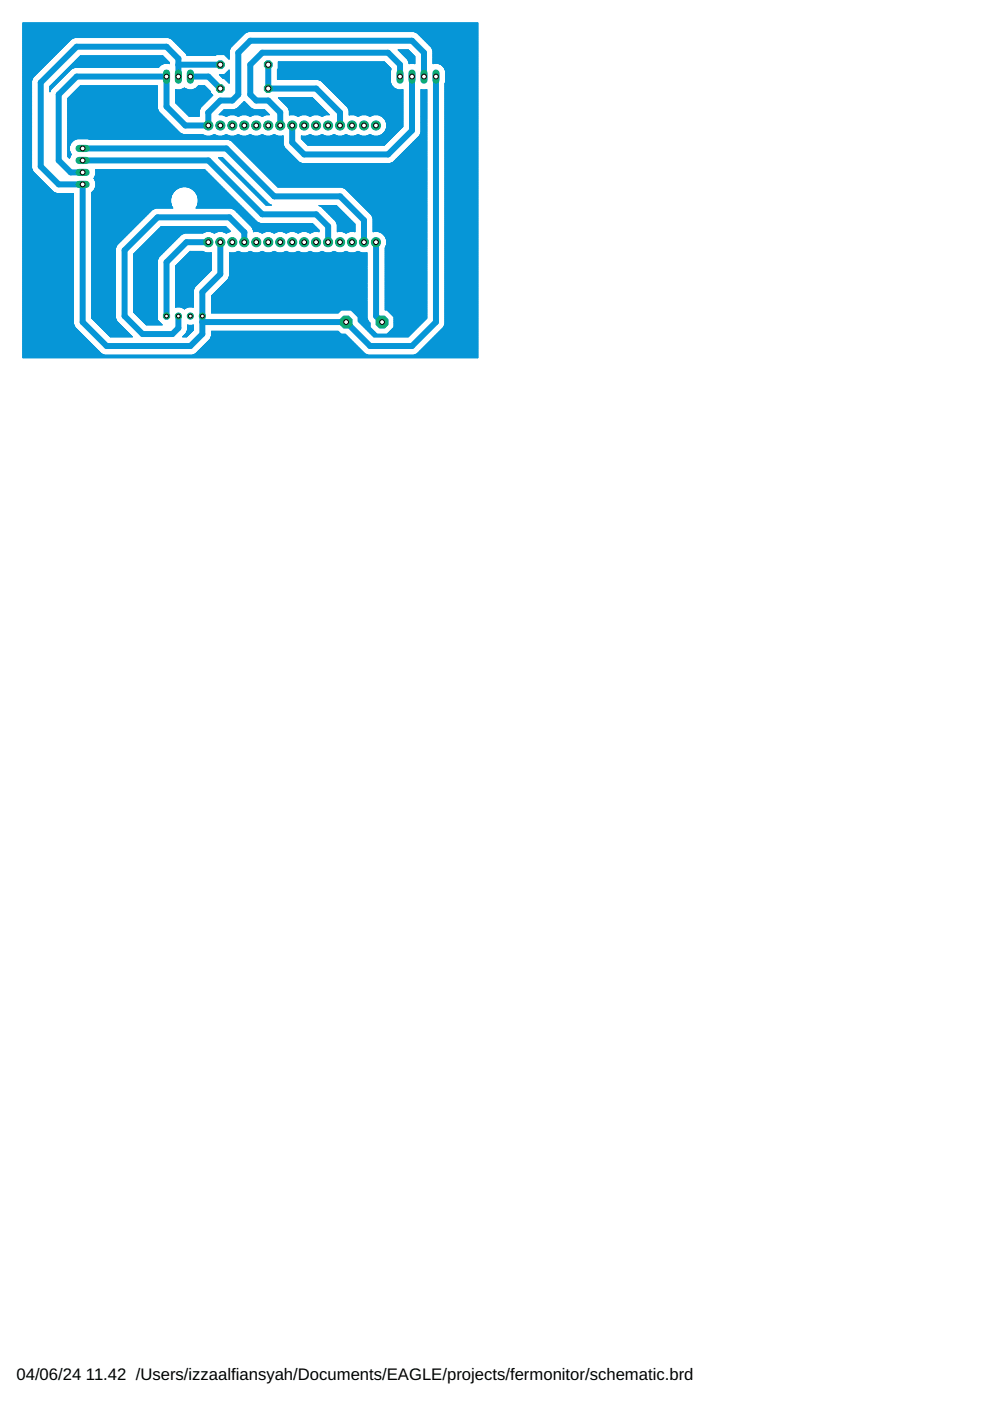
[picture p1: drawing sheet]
<svg xmlns="http://www.w3.org/2000/svg" width="210mm" height="297mm" viewBox="0 0 210 297" stroke-linecap="round" stroke-linejoin="round" font-family="sans-serif">
<defs><g id="words">
<g font-size="3.5">
<text x="3.5" y="292.5">04/06/24</text>
<text x="18.2" y="292.5">11.42 /Users/izzaalfiansyah/Documents/EAGLE/projects/fermonitor/schematic.brd</text>
</g>
</g></defs>
<g fill="none" stroke="#0696d7" stroke-width="1.3">
<path d="M37.8 16.2v-3.8l-2.5-2.5h-19l-7.7 7.6v17.8l3.8 3.8h5.1v29.2l5.1 5.1h17.8l2.5-2.6v-8.9l3.8-3.8v-6.7M37.8 13.7h8.9M40.4 16.2h3.8l2.5 2.6M56.9 13.7v5.1h10.1l5.1 5.1v2.7M84.8 16.2v-2.5l-2.5-2.5h-26.7l-2.5 2.5v6.3l1.2 1.3h2.6l2.5 2.6v2.7M87.4 16.2v11.5l-5.1 5h-17.8l-2.5-2.5v-3.8M89.9 16.2v-5l-2.5-2.6h-34.3l-2.6 2.6v8.8l-1.2 1.3h-2.6l-2.5 2.6v2.7h-4.9l-4-4v-6.4h-19l-3.9 3.8v14l2.6 2.6h2.5M92.4 16.2v52.1l-5 5.1h-8.9l-5.1-5.1h-30.5M17.5 34h26.7l11.4 11.4h11.4l2.6 2.6v3.4M17.5 31.5h30.5l10.1 10.1h14l5.1 5.1v4.7M44.2 51.4h-4.7l-4.2 4.2v11.4M51.8 49.3v2.1"/>
<path d="M51.8 49.3l-3.2-3.2h-15.2l-7 7v13.9l3.8 3.8h6.4l1.2-1.2v-2.6M79.7 51.4h.1M79.7 51.4v15.6l1.3 1.3"/>
</g>
<g fill="none" stroke="#0696d7" stroke-width=".21">
<path d="M4.9 13.1h5.4M4.9 19h1.8M4.9 16.9h1.9M4.9 16.6h2M4.9 15.9h2.7M4.9 18.2h1.8M4.9 13.4h5.1M4.9 10.6h7.9M4.9 11.8h6.7M4.9 4.9h96.4v70.9h-96.4zM4.9 11.7h6.7M4.9 7.9h46.1"/>
<path d="M4.9 6.7h96.4M4.9 20h1.8M4.9 19.9h1.8M4.9 19.8h1.8M4.9 19.7h1.8M4.9 19.6h1.8M4.9 19.5h1.8M4.9 19.4h1.8M4.9 19.3h1.8M4.9 19.2h1.8M4.9 19.1h1.8M4.9 18.9h1.8"/>
<path d="M4.9 18.8h1.8M4.9 18.7h1.8M4.9 18.6h1.8M4.9 18.5h1.8M4.9 18.4h1.8M4.9 18.3h1.8M4.9 18.1h1.8M4.9 18h1.8M4.9 17.9h1.8M4.9 17.8h1.8M4.9 17.7h1.8M4.9 17.6h1.8"/>
<path d="M4.9 17.5h1.8M4.9 17.4h1.8M4.9 17.3h1.8M4.9 17.2h1.8M4.9 17.1h1.8M4.9 17h1.9M4.9 16.4h2.1M4.9 16.3h2.2M4.9 16.2h2.3M4.9 16.1h2.4M4.9 16h2.5M4.9 15.9h2.6"/>
<path d="M4.9 15.8h2.7M4.9 15.7h2.7M4.9 15.6h2.9M4.9 15.5h3M4.9 15.4h3.1M4.9 15.3h3.1M4.9 15.3h3.2M4.9 15.2h3.3M4.9 15.1h3.4M4.9 15h3.5M4.9 14.9h3.6M4.9 14.8h3.7"/>
<path d="M4.9 14.7h3.8M4.9 14.6h3.9M4.9 14.5h4M4.9 14.4h4.1M4.9 14.2h4.3M4.9 13.9h4.6M4.9 13.8h4.7M4.9 13.7h4.8M4.9 13.6h4.9M4.9 13.5h5M4.9 13.4h5.2M4.9 13.3h5.2"/>
<path d="M4.9 13.2h5.3M4.9 13h5.5M4.9 12.9h5.6M4.9 12.8h5.7M4.9 12.6h5.9M4.9 12.5h6M4.9 12.3h6.2M4.9 12.3h6.3M4.9 12.2h6.3M4.9 12.1h6.3M4.9 12h6.5M4.9 11.9h6.6"/>
<path d="M4.9 11.7h6.8M4.9 11.6h6.9M4.9 11.5h7M4.9 11.5h7.1M4.9 11.4h7.1M4.9 11.3h7.2M4.9 11.2h7.3M4.9 11.1h7.4M4.9 11h7.5M4.9 10.9h7.6M4.9 10.8h7.7M4.9 10.4h8.1"/>
<path d="M4.9 10.3h8.2M4.9 10.2h8.3M4.9 10.1h8.4M4.9 10h8.5M4.9 9.9h8.6M4.9 9.8h8.7M4.9 9.8h8.8M4.9 9.7h8.8M4.9 9.6h8.9M4.9 9.5h9M4.9 9.4h9M4.9 9.3h9.2"/>
<path d="M4.9 9.2h9.3M4.9 9.1h9.4M4.9 9h9.5M4.9 8.9h9.6M4.9 8.8h9.7M4.9 8.7h9.8M4.9 8.7h9.9M4.9 8.6h9.9M4.9 8.5h10M4.9 8.4h10.1M4.9 8.3h10.3M4.9 8.2h10.4"/>
<path d="M4.9 8.1h10.5M4.9 8.1h10.6M4.9 8.1h10.7M4.9 7.9h46.2M4.9 7.6h46.4M4.9 7.6h46.5M4.9 7.5h46.5M4.9 7.4h46.6M4.9 7.4h46.7M4.9 7.3h46.7M4.9 7.3h46.8M4.9 7.2h46.8"/>
<path d="M4.9 7.1h47M4.9 7h47M4.9 6.9h47.3M4.9 6.8h47.4M4.9 6.8h47.6M4.9 6.7h47.7M4.9 6.6h96.4M4.9 6.5h96.4M4.9 6.4h96.4M4.9 6.3h96.4M4.9 6.2h96.4M4.9 6.1h96.4"/>
<path d="M4.9 6h96.4M4.9 5.9h96.4M4.9 5.8h96.4M4.9 5.7h96.4M4.9 5.6h96.4M4.9 5.5h96.4M4.9 5.4h96.4M4.9 5.3h96.4M4.9 5.2h96.4M4.9 5.1h96.4M4.9 5h96.4M4.9 4.9h96.4"/>
<path d="M6.7 17.1v18.6l.3 .7M6.8 17h-1.9M6.8 16.8h-1.9M6.9 16.7h-2M7 16.5h-2.1M7.2 16.2h-2.3M7.5 15.9l-2.6 .1M7.7 15.7h-2.8M8 15.5h-3.1M8.3 15.1l-3.4 .1M8.6 14.8l-3.7 .1M8.8 14.6h-3.9"/>
<path d="M9.1 14.3h-4.2M9.3 14.1h-4.4M9.4 14h-4.5M9.7 13.8h-4.8M9.9 13.4l-5 .1M10.2 13.2l-5.3 .1M10.5 12.9l-5.6 .1M10.6 19h.2M10.6 18.3v1.2M10.6 19.4h.1M10.6 19.3h.1M10.6 19.2h.1"/>
<path d="M10.6 19.1h.1M10.6 19.1h.2M10.6 18.9h.3M10.6 18.8h.3M10.6 18.8h.4M10.6 18.6h.5M10.6 18.6h.6M10.6 18.5h.6M10.6 18.5h.7M10.6 18.3h.8M10.6 18.3h.9M10.6 18.2h.9"/>
<path d="M10.7 19.2l-.1 .1M10.7 12.7h-5.8M10.8 18.9l-.2 .6M10.8 18.1h.8M10.8 12.6h-5.9M10.8 18.9h-.2M10.8 18.1h.9M10.9 18h.8M10.9 18h.9M11 17.9h.8M11 12.4h-6.1M11.1 18.7h-.5"/>
<path d="M11.1 17.8h.9M11.2 17.7h.8M11.2 17.7h.9M11.3 17.6h.8M11.3 12.1h-6.4M11.4 18.4h-.8M11.4 17.5h.9M11.5 17.4h.8M11.5 17.4h.9M11.6 11.9h-6.7M11.6 18.2h-.9M11.6 17.3h.9"/>
<path d="M11.7 17.2h.8M11.7 17.2h.9M11.8 17.1h.8M11.8 17.1h.9M11.9 11.5l-7 .1M11.9 17.8l-.9 .1M11.9 17h.9M12 16.9h.8M12 16.9h.9M12.2 11.2l-7.3 .1M12.2 17.5l-.9 .1M12.3 16.6h.8"/>
<path d="M12.3 16.6h.9M12.4 11h-7.5M12.4 17.3l-.9 .1M12.5 16.4h.8M12.5 16.4h.9M12.6 16.3h.8M12.6 16.3h.9M12.7 16.2h.8M12.7 10.7h-7.8M12.7 17h-.8M12.8 16.1h.8M12.8 16.1h.9"/>
<path d="M12.9 16h.8M12.9 10.5h-8M13 16.8h-.9M13 15.9h.9M13.1 15.9h.8M13.1 16.7h-.9M13.1 15.8h.8M13.1 15.7h.9M13.3 10.2h-8.4M13.3 15.6h.8M13.3 16.5h-.9M13.3 15.6h.9"/>
<path d="M13.4 15.5h.8M13.5 15.4h.9M13.5 15.3h.9M13.5 9.8l-8.6 .1M13.6 16.2h-.9M13.6 15.3h.8M13.6 15.3h.9M13.7 15.2h.8M13.8 9.6l-8.9 .1M13.8 15.1h.9M13.8 15.9l-.9 .1M13.8 15h.9"/>
<path d="M13.9 15h.9M14 14.9h.8M14.1 9.4h-9.2M14.1 15.7h-.9M14.1 14.8h.9M14.2 14.7h.8M14.2 14.7h.9M14.3 9.1l-9.4 .1M14.3 15.5h-.9M14.4 14.6h.9M14.4 14.5h1M14.4 14.5h1.1"/>
<path d="M14.5 14.4h1.1M14.5 14.4h1.2M14.6 8.8l-9.7 .1M14.6 15.1l-3.8 3.8M14.6 15.1l-.9 .1M14.6 14.2h19M14.7 14.2h19M14.9 8.5l-10 .1M14.9 14.8l-.9 .1M15 13.9h18.9M15 13.9h19M15 13.8h19"/>
<path d="M15.1 8.3h-10.2M15.2 14.6l-.6 .5M15.2 8.3l-8.2 8.1-.3 .7M15.2 14.6h-1M15.2 13.7h19M15.2 13.7h19.1M15.3 20h18.1M15.3 13.6h19.1M15.3 19.9h18.1M15.3 13.6h19.2M15.4 19.9h18M15.4 13.5h19.2"/>
<path d="M15.4 19.8h18M15.5 19.8h17.9M15.5 13.4h20.4M15.5 19.7h17.9M15.6 19.7h17.8M15.6 13.3h20.3M15.6 19.6h17.8M15.7 19.6h17.7M15.7 13.2h20.1M15.7 19.5h17.7M15.8 13.1h20M15.8 19.4h17.6"/>
<path d="M15.8 8h-10.9M15.9 19.4h17.5M15.9 13h19.8M15.9 14.3l-.7 .3M15.9 8l-.7 .3M15.9 19.3h17.5M15.9 13h19.7M16 19.3h17.4M16 12.9h19.5M16.1 19.2h17.3M16.1 12.8h19.4M16.1 19.1h17.3"/>
<path d="M16.1 12.8h19.3M16.2 19.1h17.2M16.2 12.7h19.2M16.2 19h17.2M16.3 19h17.1M16.3 12.6h19M16.3 18.9h17.1M16.3 12.6h18.9M16.4 18.9h17M16.4 12.5h18.8M16.4 18.8h17M16.4 12.5h18.7"/>
<path d="M16.5 18.8h16.9M16.5 12.4h18.6M16.5 18.7h16.9M16.6 12.3h18.4M16.6 18.6h16.8M16.6 12.3h18.3M16.7 12.3h18.2M16.7 18.6h16.7M16.7 12.2h18.2M16.7 18.5h16.7M16.7 12.1h18.1M16.8 18.5h16.6"/>
<path d="M16.8 12.1h18M16.8 18.4h16.6M16.9 12h17.8M16.9 18.3h16.5M16.9 12h17.7M17 18.3h16.4M17 11.9h17.6M17 18.2h16.4M17 11.9h17.5M17 18.2h16.4v4.8l.3 .7M17.1 18.2l-2.7 2.6M33.6 14.3h-19"/>
<path d="M33.8 14.1h-19M33.9 14h-19M34.1 13.8h-19M34.8 13.4l-19.4 .1M34.9 13.4l-.8 .3-.5 .6M35.7 8l.7 .3M35.8 13.4h.1M35.8 8h15.2M35.9 13.3l-1.4-1.5h-17.4l-6.5 6.5M35.9 13.3v.2l-.2-.1M36 8.1h14.9M36.1 8.1h14.7"/>
<path d="M36.2 8.1h14.6M36.3 8.2h14.4M36.4 8.3l3.1 3M36.4 8.3h14.3M36.5 8.4h14.1M36.6 8.4h13.9M36.6 8.5h13.9M36.7 8.5h13.7M36.7 8.6h13.7M36.8 8.7h13.5M36.8 8.7h13.4M36.9 8.7h13.3"/>
<path d="M36.9 8.8h13.3M37 8.8h13.1M37.1 8.9h12.9M37.1 9h12.9M37.2 9h12.7M37.2 19v2.8M37.2 19h7M37.2 19h.2M37.2 20h7.7M37.2 19.9h7.7M37.2 19.9h7.6M37.2 19.8h7.6"/>
<path d="M37.2 19.7l7.5 .1M37.2 19.7h7.4M37.2 19.6h7.4M37.2 19.5h7.4M37.2 19.4h7.4M37.2 19.3h7.3M37.2 19.2l7.2 .1M37.2 19.2h7.2M37.2 19.1h7.1M37.2 19h.1M37.2 9.1h12.6M37.3 9.1h12.5"/>
<path d="M37.4 9.2h12.3M37.4 9.3h12.3M37.5 9.3h12.1M37.5 9.4h12.1M37.6 9.4h11.9M37.6 9.5h11.9M37.7 9.5h11.7M37.7 9.6h11.7M37.8 9.6h11.5M37.9 9.7h11.3M37.9 9.8h11.3M38 9.8h11.1"/>
<path d="M38.1 9.9h10.9M38.1 10h10.9M38.2 10h10.7M38.2 10.1h10.7M38.2 19l.9-.4 .9 .4M38.3 10.1h10.6M38.3 10.2h10.6M38.4 19h1.4M38.4 10.2h10.4M38.4 10.3h10.4M38.5 10.3h10.3M38.5 18.9h1.2"/>
<path d="M38.5 10.4h10.2M38.6 10.4h10.1M38.6 10.5h10.1M38.7 10.6h10M38.7 18.9h.8M38.8 10.6h9.9M38.8 10.6h9.8M38.8 18.8h.6M38.8 10.7h9.8M38.9 18.8h.4M38.9 10.8h9.7M39 10.8h9.6"/>
<path d="M39 18.7h.2M39 10.9h9.6M39.1 10.9h9.5M39.1 11h9.5M39.2 11.1h9.4M39.3 11.1h9.3M39.3 11.2h9.3M39.4 11.2h9.2M39.5 11.3h9.1M39.5 11.3l.2 .4 6 .1 .1-.2M39.5 11.4h9.1M39.5 11.5h9.1"/>
<path d="M39.6 11.5h9M39.6 11.6h6.2M39.6 11.7h6.1M40.9 19h3.3M41 18.9h3.2M41.3 18.9h2.7M41.4 18.8h2.6M41.5 18.8h2.5M41.6 18.7h2.3M41.6 18.6h2.2M41.7 18.6h2.1M41.8 18.5h1.9"/>
<path d="M41.8 18.5h1.8M41.9 18.4h1.7M42 18.3h1.5M42 18.2h1.4M43.4 18.2l1.2 1.2M43.4 18.2h-1.3l-.5 .6-.8 .2M44.6 19.7l.5 .5M44.6 19.4v.3M46.6 15.9h2M46.7 16h1.9M46.8 16.1h1.8M46.8 16.2h1.8"/>
<path d="M46.9 16.2h1.7M47 16.3h1.6M47.1 16.4h1.5M47.2 16.5h1.4M47.2 16.6h1.4M47.3 16.6h1.3M47.6 16.7l1 .9M47.6 16.7h1M47.6 15.8h1M47.6 11.6h1M47.7 15.7h.9M47.7 11.7h.9"/>
<path d="M47.7 16.8h.9M47.8 11.7h.8M47.8 16.9h.8M47.8 15.6h.8M47.8 11.8h.8M47.9 16.9h.7M47.9 15.6h.7M47.9 11.9h.7M47.9 17h.7M47.9 15.5h.7M48 15.5h.6M48 11.9h.6"/>
<path d="M48 12h.6M48 17.1h.6M48 15.4h.6M48.1 17.1h.5M48.1 15.3h.5M48.1 12.1h.5M48.1 17.2h.5M48.2 17.2h.4M48.2 15.3h.4M48.2 12.1h.4M48.2 17.3h.4M48.2 15.2h.4"/>
<path d="M48.2 12.2h.4M48.3 17.3h.3M48.3 15.2h.3M48.3 12.3h.3M48.3 17.4h.3M48.3 15.1h.3M48.4 12.3h.2M48.4 17.4h.2M48.4 15h.2M48.4 12.4h.2M48.5 17.5h.1M48.5 15h.1"/>
<path d="M48.5 12.5h.1M48.5 14.9h.1M48.6 15.9l-2.1-.1 .8 .9 1.3-.1M48.6 14.9l-1 .9M48.6 10.8v1.8l-1-1M48.6 14.9v2.7M48.6 14.9h.1M48.9 10.1l-.3 .7M51.2 7.8h-46.3M51.3 7.7h-46.4M51.5 7.5h-46.6M51.8 7.1l-46.9 .1"/>
<path d="M52 7l-3.1 3.1M52.1 6.9l-47.2 .1M52.7 6.7l-.7 .3M58.8 14.8v2h8.6l.7 .3M58.8 16.6h23.9M58.8 15.9h23.9M58.8 16.8h23.9M58.8 16.7h23.9M58.8 16.5h23.9M58.8 16.4h23.9M58.8 16.3h23.9M58.8 16.2h23.9"/>
<path d="M58.8 16.1h23.9M58.8 16h23.9M58.8 15.8h23.9M58.8 15.7h23.9M58.8 15.6h23.9M58.8 15.5h23.9M58.8 15.4h23.9M58.8 15.3h23.9M58.8 15.2h23.9M58.8 15.1h23.9M58.8 15h24M58.8 14.9h24"/>
<path d="M58.8 14.8h24.1M58.9 14.7h24M58.9 14.6h24M59 14.6l-.2 .2M59 13.4h22.7M59 14.3h23.7M59 14.6h23.9M59 14.5h23.9M59 14.5h23.8M59 14.4h23.8M59 14.4h23.7M59 14.2h23.6"/>
<path d="M59 14.2h23.5M59 14.1h23.5M59 14h23.4M59 13.9h23.3M59 13.8h23.2M59 13.8h23.1M59 13.7h23.1M59 13.7h23M59 13.6h23M59 13.6h22.9M59 13.5h22.9M59 13.4l22.9 .1"/>
<path d="M59 13.3h22.7M59 13.2l22.6 .1M59 13.2h22.5M59 13.1h22.5M67.5 16.9h15.2M67.6 16.9h15.1M67.7 17h15M67.8 17h14.9M68 17.1h14.7M68.1 17.1h14.6M68.1 17.1l.6 .6M68.2 17.2h14.5"/>
<path d="M68.3 17.3h14.4M68.4 17.4h14.3M68.4 17.4h14.4M68.5 17.5h14.3M68.5 17.5l14.3 .1M68.6 17.6h14.2M68.7 17.7h14.1M68.7 17.7l4.5 4.5M68.7 17.7h14.2M68.7 17.8h14.2M68.8 17.8h14.1M68.8 17.8l14.2 .1"/>
<path d="M68.9 17.9h14.1M69 18h14M69.1 18.1h13.9M69.2 18.2h13.9M69.3 18.3h13.9M69.4 18.4h13.9M69.5 18.5h13.9M69.6 18.6h13.8M69.6 18.6h13.9M69.7 18.7h13.9M69.8 18.8h13.9M69.8 18.8h14"/>
<path d="M69.9 18.9h14M69.9 18.9h14.2M70 19h14.2M70 19h15.4M70.1 19.1h15.3M70.2 19.2h15.2M70.3 19.3h15.1M70.4 19.3h15M70.4 19.4h15M70.5 19.5h14.9M70.6 19.6h14.8M70.7 19.7h14.7"/>
<path d="M70.8 19.7h14.6M70.8 19.8h14.6M70.9 19.9h14.5M71 20h14.4M82.7 15.1v2.3M82.7 17.4l.4 .8 .5 .6 .8 .2M82.8 14.8l-24 .1M82.9 14.5l-1.4-1.4h-22.5v1.5M82.9 14.5v.3M82.9 14.8l-.2 .3M84.5 10.6h2.1M84.5 10.7h2.2"/>
<path d="M84.6 10.8h2.2M84.7 10.8h2.1M84.7 10.9h2.1M84.8 10.9h2.1M84.8 11h2.1M84.9 11h2.1M84.9 11.1h2.2M85 11.1h2.1M85 11.2h2.1M85.1 11.2l2.1 .1M85.2 11.3h2.1M85.2 11.4h2.1"/>
<path d="M85.3 11.4h2.1M85.3 11.5h2.1M85.3 11.5h2.2M85.4 19h.1M85.4 11.5l2.1 .1M85.4 19h-.2M85.4 19v7.9M85.5 11.6h2.1M85.5 11.7h2.1M85.6 11.7h2.1M85.6 11.8h2.2M85.7 11.9h2.2"/>
<path d="M85.8 11.9h2.1M85.8 12h2.1M85.9 12h2M85.9 12.1h2M86 12.1h1.9M86 12.2h1.9M86.1 12.3h1.8M86.2 12.3h1.7M86.2 12.4h1.7M86.3 12.5h1.6M86.4 12.5h1.5M86.4 12.6h1.5"/>
<path d="M86.4 12.6l.3 .7M86.5 12.7h1.4M86.5 12.8h1.4M86.6 12.8h1.3M86.6 12.9h1.3M86.6 13h1.3M86.7 13.1h1.2M86.7 13.2h1.2M86.7 13.4h1.2M86.7 13.3v.2l.2-.1M86.7 13.3h1.2M86.9 13.4l-.2 .1"/>
<path d="M87.7 6.7l.8 .3M87.8 13.4h.1M87.9 6.7h13.4M87.9 12l-1.3-1.4h-2.2l2 2M87.9 12v1.5l-.1-.1M88 6.8h13.3M88.1 6.8h13.2M88.2 6.9h13.1M88.3 6.9h13M88.5 7l2.5 2.5M88.5 7h12.8M88.6 7.1h12.7"/>
<path d="M88.7 7.2h12.6M88.7 7.3h12.6M88.8 7.3h12.5M88.8 7.4h12.5M88.9 7.4h12.4M88.9 7.5h12.4M89 7.5h12.3M89 7.6h12.3M89.1 7.6h12.2M89.1 7.7h12.2M89.2 7.8h12.1M89.3 19h1.2"/>
<path d="M89.3 19v9l-.3 .8-5.1 5M89.3 19h.2M89.3 20h1.2M89.3 19.9h1.2M89.3 19.8h1.2M89.3 19.7h1.2M89.3 19.6h1.2M89.3 19.5h1.2M89.3 19.4h1.2M89.3 19.3h1.2M89.3 19.2h1.2M89.3 19.1h1.2"/>
<path d="M89.3 19h.1M89.3 7.9h12M89.4 7.9h11.9M89.5 8h11.8M89.5 8.1h11.8M89.6 8.1h11.7M89.7 8.2h11.6M89.7 8.3h11.6M89.8 8.3h11.5M89.9 8.4h11.4M89.9 8.5h11.4M90 8.5h11.3"/>
<path d="M90.1 8.6h11.2M90.1 8.7h11.2M90.2 8.7h11.1M90.3 8.8h11M90.4 8.9h10.9M90.4 9h10.9M90.4 19h.1M90.5 9h10.8M90.5 19h-.2M90.5 19v48.5M90.6 9.1h10.7M90.7 9.2h10.6"/>
<path d="M90.7 9.3h10.6M90.8 9.3h10.5M90.8 9.4h10.5M90.9 9.4h10.4M91 9.5h10.3M91 9.5l.5 .6M91 9.6h10.3M91.1 9.6h10.2M91.2 9.7h10.1M91.2 9.8h10.1M91.3 9.8h10M91.4 9.9h9.9"/>
<path d="M91.4 10h9.9M91.5 10h9.8M91.5 10.1l.3 .7M91.5 10.1h9.8M91.6 10.2h9.7M91.6 10.3h9.7M91.7 10.4h9.6M91.7 10.3h9.6M91.7 10.5h9.6M91.7 10.6h9.6M91.8 10.6h9.5M91.8 10.7h9.5"/>
<path d="M91.8 13.1h9.5M91.8 13.4h9.5M91.8 11.8h9.5M91.8 11.5h9.5M91.8 11.7h9.5M91.8 10.8v2.7l.2-.1M91.8 13.3h9.5M91.8 13.2h9.5M91.8 13h9.5M91.8 12.9h9.5M91.8 12.8h9.5M91.8 12.7h9.5"/>
<path d="M91.8 12.6h9.5M91.8 12.5h9.5M91.8 12.4h9.5M91.8 12.3h9.5M91.8 12.2h9.5M91.8 12.1h9.5M91.8 12h9.5M91.8 11.9h9.5M91.8 11.6h9.5M91.8 11.4h9.5M91.8 11.3h9.5M91.8 11.2h9.5"/>
<path d="M91.8 11.1h9.5M91.8 11h9.5M91.8 10.9h9.5M91.8 10.8h9.5M92 13.4l-.2 .1M92.8 13.4l.8 .3 .6 .6 .3 .8v2.3M92.9 13.4h8.4M93.1 13.5h8.2M93.2 13.6h8.1M93.3 13.6h8M93.4 13.7h7.9M93.5 13.7h7.8"/>
<path d="M93.6 13.8h7.7M93.7 13.8h7.6M93.7 13.9h7.6M93.8 13.9h7.5M93.8 14h7.5M93.9 14.1h7.4M94 14.2h7.3M94.1 14.2h7.2M94.1 14.3h7.2M94.2 14.4h7.1M94.2 14.5h7.1M94.3 14.5h7"/>
<path d="M94.3 14.6h7M94.3 14.7h7M94.4 19h6.9M94.4 18.2h6.9M94.4 17.7v51M94.4 20h6.9M94.4 19.9h6.9M94.4 19.8h6.9M94.4 19.7h6.9M94.4 19.6h6.9M94.4 19.5h6.9M94.4 19.4h6.9"/>
<path d="M94.4 19.3h6.9M94.4 19.2h6.9M94.4 19.1h6.9M94.4 18.9h6.9M94.4 18.8h6.9M94.4 18.7h6.9M94.4 18.6h6.9M94.4 18.5h6.9M94.4 18.4h6.9M94.4 18.3h6.9M94.4 18.1h6.9M94.4 18h6.9"/>
<path d="M94.4 17.9h6.9M94.4 17.8h6.9M94.4 17.7h6.9M94.4 14.8h6.9M94.4 17.6h6.9M94.4 17.5h6.9M94.4 15h6.9M94.4 14.9h6.9M94.5 17.4h6.8M94.5 15h6.8M94.5 16.9h6.8M94.5 16.6h6.8"/>
<path d="M94.5 15.9h6.8M94.5 17.4l-.1 .3M94.5 17.3h6.8M94.5 17.2h6.8M94.5 17.1h6.8M94.5 17h6.8M94.5 16.8h6.8M94.5 16.7h6.8M94.5 16.5h6.8M94.5 16.4h6.8M94.5 16.3h6.8M94.5 16.2h6.8"/>
<path d="M94.5 16.1h6.8M94.5 16h6.8M94.5 15.8h6.8M94.5 15.7h6.8M94.5 15.6h6.8M94.5 15.5h6.8M94.5 15.4h6.8M94.5 15.3h6.8M94.5 15.2h6.8M94.5 15.1h6.8M4.9 39.6h5.3M4.9 35.9l1.9 .1"/>
<path d="M4.9 24.3h1.8M4.9 23.3h1.8M4.9 30.8h1.8M4.9 28.9h1.8M4.9 20.7h1.8M4.9 33.4h1.8M4.9 24.6h1.8M4.9 39.7h5.4M4.9 29.5h1.8M4.9 29.4h1.8M4.9 28.5h1.8M4.9 34.7h1.8"/>
<path d="M4.9 40h5.7M4.9 39.9h5.6M4.9 39.8l5.6 .1M4.9 39.8h5.5M4.9 39.7h5.5M4.9 39.5l5.3 .1M4.9 39.5h5.2M4.9 39.4h5.1M4.9 39.3h5M4.9 39.2h5M4.9 39.2h4.9M4.9 39.1h4.8"/>
<path d="M4.9 39h4.7M4.9 38.9h4.6M4.9 38.8h4.6M4.9 38.8h4.5M4.9 38.7h4.4M4.9 38.6h4.3M4.9 38.5h4.2M4.9 38.4h4.1M4.9 38.3h4M4.9 38.2h3.9M4.9 38.1l3.9 .1M4.9 38.1h3.8"/>
<path d="M4.9 38h3.7M4.9 37.9h3.6M4.9 37.8l3.6 .1M4.9 37.8h3.5M4.9 37.7h3.4M4.9 37.6l3.4 .1M4.9 37.6h3.3M4.9 37.5h3.2M4.9 37.4h3.1M4.9 37.3h3M4.9 37.2h2.9M4.9 37.1h2.8"/>
<path d="M4.9 37h2.7M4.9 36.9h2.6M4.9 36.8h2.5M4.9 36.7h2.4M4.9 36.6h2.3M4.9 36.5h2.3M4.9 36.4l2.2 .1M4.9 36.4h2.1M4.9 36.3h2.1M4.9 36.2l2 .1M4.9 36.2h2M4.9 36.1h2"/>
<path d="M4.9 36h2M4.9 36h1.9M4.9 35.9h1.9M4.9 35.8h1.9M4.9 35.8h1.8M4.9 35.7h1.8M4.9 35.6h1.8M4.9 35.5h1.8M4.9 35.4h1.8M4.9 35.3h1.8M4.9 35.2h1.8M4.9 35.1h1.8"/>
<path d="M4.9 35h1.8M4.9 34.9h1.8M4.9 34.8h1.8M4.9 34.6h1.8M4.9 34.5h1.8M4.9 34.4h1.8M4.9 34.3h1.8M4.9 34.2h1.8M4.9 34.1h1.8M4.9 34h1.8M4.9 33.9h1.8M4.9 33.8h1.8"/>
<path d="M4.9 33.7h1.8M4.9 33.6h1.8M4.9 33.5h1.8M4.9 33.3h1.8M4.9 33.2h1.8M4.9 33.1h1.8M4.9 33h1.8M4.9 32.9h1.8M4.9 32.8h1.8M4.9 32.7h1.8M4.9 32.6h1.8M4.9 32.5h1.8"/>
<path d="M4.9 32.4h1.8M4.9 32.3h1.8M4.9 32.2h1.8M4.9 32.1h1.8M4.9 32h1.8M4.9 31.9h1.8M4.9 31.8h1.8M4.9 31.7h1.8M4.9 31.6h1.8M4.9 31.5h1.8M4.9 31.4h1.8M4.9 31.3h1.8"/>
<path d="M4.9 31.2h1.8M4.9 31.1h1.8M4.9 31h1.8M4.9 30.9h1.8M4.9 30.7h1.8M4.9 30.6h1.8M4.9 30.5h1.8M4.9 30.4h1.8M4.9 30.3h1.8M4.9 30.2h1.8M4.9 30.1h1.8M4.9 30h1.8"/>
<path d="M4.9 29.9h1.8M4.9 29.8h1.8M4.9 29.7h1.8M4.9 29.6h1.8M4.9 29.3h1.8M4.9 29.2h1.8M4.9 29.1h1.8M4.9 29h1.8M4.9 28.8h1.8M4.9 28.7h1.8M4.9 28.6h1.8M4.9 28.4h1.8"/>
<path d="M4.9 28.3h1.8M4.9 28.2h1.8M4.9 28.1h1.8M4.9 28h1.8M4.9 27.9h1.8M4.9 27.8h1.8M4.9 27.7h1.8M4.9 27.6h1.8M4.9 27.5h1.8M4.9 27.4h1.8M4.9 27.3h1.8M4.9 27.2h1.8"/>
<path d="M4.9 27.1h1.8M4.9 27h1.8M4.9 26.9h1.8M4.9 26.8h1.8M4.9 26.7h1.8M4.9 26.6h1.8M4.9 26.5h1.8M4.9 26.4h1.8M4.9 26.3h1.8M4.9 26.2h1.8M4.9 26.1h1.8M4.9 26h1.8"/>
<path d="M4.9 25.9h1.8M4.9 25.8h1.8M4.9 25.7h1.8M4.9 25.6h1.8M4.9 25.5h1.8M4.9 25.4h1.8M4.9 25.3h1.8M4.9 25.2h1.8M4.9 25.1h1.8M4.9 25h1.8M4.9 24.9h1.8M4.9 24.8h1.8"/>
<path d="M4.9 24.7h1.8M4.9 24.5h1.8M4.9 24.4h1.8M4.9 24.2h1.8M4.9 24.1h1.8M4.9 24h1.8M4.9 23.9h1.8M4.9 23.8h1.8M4.9 23.7h1.8M4.9 23.6h1.8M4.9 23.5h1.8M4.9 23.4h1.8"/>
<path d="M4.9 23.2h1.8M4.9 23.1h1.8M4.9 23h1.8M4.9 22.9h1.8M4.9 22.8h1.8M4.9 22.7h1.8M4.9 22.6h1.8M4.9 22.5h1.8M4.9 22.4h1.8M4.9 22.3h1.8M4.9 22.2h1.8M4.9 22.1h1.8"/>
<path d="M4.9 22h1.8M4.9 21.9h1.8M4.9 21.8h1.8M4.9 21.7h1.8M4.9 21.6h1.8M4.9 21.5h1.8M4.9 21.4h1.8M4.9 21.3h1.8M4.9 21.2h1.8M4.9 21.1h1.8M4.9 21h1.8M4.9 20.9h1.8"/>
<path d="M4.9 20.8h1.8M4.9 20.6h1.8M4.9 20.5h1.8M4.9 20.4h1.8M4.9 20.3h1.8M4.9 20.2h1.8M4.9 20.1h1.8M7 36.4l4.3 4.3 .8 .3M14.4 24.3h19.9M14.4 23.3h19.1M14.4 28.9h45.6M14.4 24.6h20.2"/>
<path d="M14.4 29.5h1.7M14.4 33.2l.3 .3M14.4 20.8v12.4M14.4 28.5h24.4M14.4 33.2h.5M14.4 33.1h.5M14.4 33h.5M14.4 33h.6M14.4 32.9h.6M14.4 32.8h.6M14.4 32.8h.7M14.4 32.7h.7"/>
<path d="M14.4 32.6h.6M14.4 32.5h.6M14.4 32.4h.5M14.4 32.3h.5M14.4 32.2h.5M14.4 32.2h.4M14.4 32.1h.4M14.4 32h.4M14.4 32h.3M14.4 31.9h.3M14.4 31.8h.3M14.4 31.7h.3"/>
<path d="M14.4 31.6h.3M14.4 31.5h.3M14.4 31.4h.3M14.4 31.3h.3M14.4 31.2h.3M14.4 31.1h.3M14.4 30.9h.4M14.4 30.7h.5M14.4 30.6h.5M14.4 30.5h.5M14.4 30.4h.6M14.4 30.3h.6"/>
<path d="M14.4 30.2h.7M14.4 30.1h.8M14.4 30.1h.9M14.4 30h.9M14.4 29.9h1.1M14.4 29.8h1.1M14.4 29.7h1.2M14.4 29.7h1.3M14.4 29.6h1.6M14.4 29.5h1.8M14.4 29.3h45.6M14.4 29.2h45.6"/>
<path d="M14.4 29.1h45.6M14.4 29h45.6M14.4 28.9h29.3M14.4 28.8h29.2M14.4 28.7h29M14.4 28.7h28.9M14.4 28.6h28.8M14.4 28.6h28.7M14.4 28.4h24.3M14.4 28.4h24.2M14.4 28.4h24.1M14.4 28.3h24"/>
<path d="M14.4 28.2h23.8M14.4 28.2h23.7M14.4 28.1h23.7M14.4 28h23.6M14.4 27.9h23.5M14.4 27.9h23.4M14.4 27.8h23.4M14.4 27.7l23.3 .1M14.4 27.7h23.3M14.4 27.7h23.2M14.4 27.6h23.2M14.4 27.6h23.1"/>
<path d="M14.4 27.5h23.1M14.4 27.4l23 .1M14.4 27.4h23M14.4 27.3h22.9M14.4 27.2l22.8 .1M14.4 27.2h22.7M14.4 27.1h22.7M14.4 27.1h22.6M14.4 27h22.6M14.4 26.9h22.5M14.4 26.9h22.4M14.4 26.8h22.4"/>
<path d="M14.4 26.8h22.3M14.4 26.7h22.3M14.4 26.6h22.2M14.4 26.5h22.1M14.4 26.5h22M14.4 26.4h22M14.4 26.3h21.9M14.4 26.3h21.8M14.4 26.2h21.8M14.4 26.1h21.7M14.4 26h21.6M14.4 26h21.5"/>
<path d="M14.4 25.9h21.5M14.4 25.8l21.4 .1M14.4 25.8h21.4M14.4 25.7h21.3M14.4 25.7h21.2M14.4 25.6h21.2M14.4 25.5l21.1 .1M14.4 25.5h21M14.4 25.4h21M14.4 25.4h20.9M14.4 25.3h20.9M14.4 25.2l20.8 .1"/>
<path d="M14.4 25.2h20.7M14.4 25.1h20.7M14.4 25.1h20.6M14.4 25h20.6M14.4 25h20.5M14.4 24.9h20.5M14.4 24.8h20.4M14.4 24.8h20.3M14.4 24.7h20.3M14.4 24.6h20.1M14.4 24.5h20.1M14.4 24.4h20"/>
<path d="M14.4 24.3h19.8M14.4 24.2h19.8M14.4 24.2h19.7M14.4 24.1h19.7M14.4 24.1h19.6M14.4 24h19.6M14.4 24h19.5M14.4 23.9h19.5M14.4 23.8l19.4 .1M14.4 23.8h19.4M14.4 23.7h19.3M14.4 23.6l19.2 .1"/>
<path d="M14.4 23.6h19.2M14.4 23.5h19.2M14.4 23.4h19.1M14.4 23.2h19M14.4 23.1h19M14.4 23h19M14.4 22.9h19M14.4 22.8h19M14.4 22.7h19M14.4 22.6h19M14.4 22.5h19M14.4 22.4h19"/>
<path d="M14.4 22.3h19M14.4 22.2h19M14.4 22.1h19M14.4 22h19M14.4 21.9h19M14.4 21.8h19M14.4 21.7h19M14.4 21.6h19M14.4 21.5h19M14.4 21.4h19M14.4 21.3h19M14.4 21.2h19"/>
<path d="M14.4 21.1h19M14.4 21h19M14.4 20.9h19M14.4 20.8h19M14.5 33.3h.3M14.5 20.8h18.9M14.5 20.7h18.9M14.6 33.4h.2M14.6 20.7h18.8M14.6 20.6h18.8M14.6 33.5h.2M14.7 33.5h.1"/>
<path d="M14.7 20.6h18.7M14.7 31.1v.8M14.7 31.9l.4 .8M14.7 31h-.3M14.7 20.5h18.7M14.8 20.5h18.6M14.8 20.4h18.6M14.8 30.8h-.4M14.9 20.3h18.5M15 30.5h-.6M15 32.9h-.6M15 20.2h18.4"/>
<path d="M15 32.9l-.3 .6M15.1 20.2h18.3M15.1 32.7l-.1 .2M15.1 20.1h18.3M15.2 30.1l-.8 .1M15.2 20h18.2M15.4 29.9l-1 .1M15.6 29.7l-.6 .6-.3 .8M15.9 29.6l-1.5 .1M16.4 29.4l-.8 .3M18.7 29.4l.3 .1M18.8 29.5h41.2"/>
<path d="M18.9 29.5h41.1M19.9 37.8l.1 .1M19.9 37.8l25.4 .1M20 37.8h25.2M20 37.7h25.2M20 37.9l.3 .8M20 37.9h25.3M20 37.7h25.1M20 38h25.4M20.1 38.1h25.4M20.1 38h25.3M20.1 37.6h24.9"/>
<path d="M20.1 38.1l25.5 .1M20.1 37.5h24.8M20.2 40h17.5M20.2 38.2h25.5M20.2 37.4h24.7M20.2 39.9h17.6M20.2 38.3h25.5M20.2 37.4h24.6M20.2 37.3h24.6M20.2 39.8h17.8M20.2 38.4h25.6M20.2 37.3h24.5"/>
<path d="M20.2 39.7h18M20.2 38.5h25.7M20.2 37.2h24.4M20.3 39.7h18.1M20.3 37.2h24.3M20.3 39.6h18.2M20.3 38.5h25.7M20.3 37.1h24.2M20.3 36h23.1M20.3 39.6h26.7M20.3 38.6h25.7M20.3 36h23.2"/>
<path d="M20.3 38.6h25.8M20.3 37h24.1M20.3 36.1h23.2M20.3 39.5l-.3 .8-.5 .5M20.3 36.2v.8M20.3 38.7v.8M20.3 37l-.4 .8M20.3 39.5h26.6M20.3 39.4h26.5M20.3 39.3h26.5M20.3 39.3h26.4M20.3 39.2h26.4"/>
<path d="M20.3 39.2h26.3M20.3 39.1h26.2M20.3 39h26.1M20.3 38.9h26.1M20.3 38.9h26M20.3 38.8h26M20.3 38.8h25.9M20.3 38.7h25.8M20.3 36.9h24.1M20.3 36.9h24M20.3 36.8h23.9M20.3 36.7h23.8"/>
<path d="M20.3 36.6h23.7M20.3 36.5h23.7M20.3 36.4l23.6 .1M20.3 36.4h23.5M20.3 36.3h23.4M20.3 36.2l23.4 .1M20.3 36.2h23.3M20.3 36.1h23.3M33.7 23.7l4.5 4.5 .7 .3h4l.8 .4M37.2 20.7h7.4M37.2 21.8l2.9 2.9M37.2 21.8h6.3"/>
<path d="M37.2 21.6h6.5M37.2 21.5h6.6M37.2 21.4h6.7M37.2 21.3h6.8M37.2 21.2h6.9M37.2 21.1h7M37.2 21h7.1M37.2 20.9h7.2M37.2 20.8h7.3M37.2 20.6h7.5M37.2 20.5h7.6M37.2 20.2h7.9"/>
<path d="M37.2 20.1h7.8M37.3 21.8h6.2M37.3 21.9h6.1M37.4 21.9h6M37.4 22h5.9M37.5 22.1h5.7M37.6 22.1h5.5M37.7 22.2h5.4M37.8 22.3h5.2M37.8 22.4h5.1M37.9 22.4h5M37.9 22.5h4.9"/>
<path d="M37.9 39.8l-17.7 .1M38 22.5h4.7M38 22.6h4.7M38.1 22.6h4.6M38.1 22.7h4.5M38.2 22.7h4.4M38.2 22.8h4.3M38.3 22.9h4.2M38.4 22.9h4.1M38.4 23h4M38.5 23.1h3.9M38.6 23.2h3.8"/>
<path d="M38.7 23.2h3.6M38.7 39.6l-.7 .2-.7 .4M38.7 23.3h3.6M38.8 23.3h3.5M38.8 23.4h3.5M38.9 23.4h3.3M38.9 23.5h3.3M39 23.5h3.2M39 23.6h3.2M39.1 23.6h3.1M39.2 23.7h3M39.2 23.8h3"/>
<path d="M39.3 23.8h2.9M39.4 23.9h2.8M39.4 24h2.8M39.5 24h2.7M39.5 39.6l.7 .2 .7 .4M39.5 24.1h2.7M39.6 24.1h2.6M39.6 24.2h2.6M39.7 39.6h7.4M39.7 24.2h2.5M39.7 24.3h2.5M39.8 24.3h2.4"/>
<path d="M39.8 24.4h2.4M39.8 39.7h7.3M39.9 24.5h2.3M40 39.7h7.2M40 24.6h2.2M40.2 39.8h7M40.3 39.8l7 .1M40.4 39.9h6.9M40.5 40h6.9M42.2 23.5v1.2l-2.1-.1M42.5 22.8l-.3 .7M43.4 36l11.1 11.1 .7 .3"/>
<path d="M43.4 36h-23.1v.2M43.6 21.7h-6.4M43.9 21.4l-6.7 .1M44.2 21.1l-7 .1M44.4 20.9l-7.2 .1M44.6 28.9l.8-.4 .8 .4M44.7 28.9h1.5M44.7 20.6h-7.5M44.8 28.8h1.3M44.9 20.4h-7.7M45 28.7h.9M45 20.3h-7.8"/>
<path d="M45.1 28.7h.7M45.1 20.2l-2.6 2.6M45.2 28.6h.5M45.3 28.6h.3M46.4 33.5h.8M46.4 33.5l.9 .1M46.5 24.3l1-1h8.6l1 1zM46.5 24.3h10.6M46.5 33.6h.9M46.5 24.2h10.5M46.6 33.7h.8M46.6 24.2h10.4"/>
<path d="M46.6 33.7h.9M46.7 33.7l.9 .1M46.7 24.1h10.2M46.7 33.8h.9M46.8 24h10M46.8 33.9h.8M46.8 33.9h.9M46.9 23.9h9.8M46.9 34h.8M46.9 34h.9M47 34.1h.9M47 23.8h9.6"/>
<path d="M47 23.7h9.6M47.1 34.1h.8M47.1 23.7h9.4M47.1 34.2h.9M47.2 24.3l.8 .4 .8-.4M47.2 28.9l.8-.4 .8 .4M47.2 33.4l9.8 9.9 .6 .2h-1.2l-10.1-10.1h.9M47.2 34.3h.9M47.2 28.9h1.6M47.2 23.6h9.2M47.3 24.4h1.4M47.3 23.5h9"/>
<path d="M47.3 34.4h.9M47.3 28.8h1.4M47.3 23.4h8.9M47.4 34.5h.8M47.4 23.4h8.8M47.4 34.5h.9M47.4 23.3h8.8M47.5 34.5h.8M47.5 24.5h1M47.5 34.6h.9M47.5 28.7h1M47.6 34.7h.9"/>
<path d="M47.6 28.7h.7M47.7 34.8h.8M47.7 24.6h.6M47.7 34.8h.9M47.7 28.6h.5M47.8 34.9h.9M47.8 24.6h.4M47.8 28.6h.3M47.9 34.9h.8M47.9 35h.8M47.9 24.6h.1M47.9 35h.9"/>
<path d="M48 35.1h.9M48.1 35.2h.8M48.1 35.2h.9M48.2 35.3h.8M48.2 35.3h.9M48.3 35.3h.8M48.3 35.4h.9M48.4 29.5l.7 .3M48.4 35.5h.8M48.4 35.5h.9M48.5 29.6h11.5M48.5 35.6h.8"/>
<path d="M48.5 35.6h.9M48.6 29.6h11.4M48.6 35.7h.9M48.7 35.8h.8M48.7 35.8h.9M48.8 35.9h.8M48.8 29.7h11.2M48.8 35.9l.9 .1M48.9 29.7h11.1M48.9 36h.9M49 36h.8M49 36.1h.9"/>
<path d="M49 29.8h11M49.1 36.1h.8M49.1 29.8l9.8 9.9h31.6M49.1 29.8h10.9M49.1 36.2h.9M49.1 36.2l.9 .1M49.1 29.9h10.9M49.2 29.9h10.8M49.2 36.3h.9M49.3 36.4h.8M49.3 30h10.7M49.3 36.4h.9"/>
<path d="M49.3 30.1h10.7M49.4 36.4l.9 .1M49.4 30.1h10.6M49.4 36.5h.9M49.5 30.2h10.5M49.5 36.6h.9M49.5 30.3h10.5M49.6 36.6h.8M49.6 36.7h.8M49.6 30.3h10.4M49.6 36.7h.9M49.6 30.4h10.4"/>
<path d="M49.7 36.8h.9M49.7 30.4h10.3M49.7 24.3l.8 .4 .8-.4M49.7 28.9l.8-.4 .8 .4M49.7 30.5h10.3M49.7 28.9h1.6M49.8 36.9h.8M49.8 23.2h4M49.8 36.9h.9M49.8 30.5h10.2M49.8 24.4h1.4M49.8 30.6h10.2"/>
<path d="M49.8 28.8h1.4M49.9 23.2h3.8M49.9 37h.9M49.9 30.6h10.1M49.9 30.7h10.2M50 23.1h3.6M50 37.1h.9M50 24.5h1M50 30.8h10.1M50.1 28.7h.9M50.1 37.2h.8M50.1 37.2h.9"/>
<path d="M50.1 30.9h10M50.2 37.3h.8M50.2 30.9h9.9M50.2 28.7h.7M50.2 23h3.2M50.2 37.3h.9M50.2 30.9h10M50.2 24.6h.6M50.2 31h10M50.3 28.6h.5M50.3 37.4h.9M50.3 31.1h9.9"/>
<path d="M50.4 23l-.7 .3M50.4 23l1.4-1.5 1.4 1.5M50.4 24.6h.3M50.4 31.1h9.8M50.4 28.6h.3M50.4 22.9h2.8M50.4 37.5h.8M50.4 31.2h9.8M50.4 37.5h.9M50.5 24.6h.1M50.5 22.9h2.6M50.5 37.6h.8"/>
<path d="M50.5 31.2h9.8M50.5 22.8h2.6M50.5 37.6l.9 .1M50.5 31.3h9.8M50.6 31.3h9.7M50.6 37.7h.9M50.6 22.7h2.4M50.7 37.7h.8M50.7 31.4h9.7M50.7 22.7h2.3M50.7 37.8h.9M50.7 22.6h2.2"/>
<path d="M50.7 37.8l.9 .1M50.7 31.5h9.8M50.8 31.5l9.8 .1M50.8 22.5h2M50.8 37.9h.9M50.9 31.6h9.7M50.9 38h.8M50.9 22.4h1.8M50.9 38h.9M50.9 31.7h9.8M50.9 22.4h1.7M51 38.1h.8"/>
<path d="M51 31.7h9.7M51 22.3h1.6M51 38.1h.9M51.1 38.1l.8 .1M51.1 31.8h9.7M51.1 22.3h1.5M51.1 31.8l9.8 .1M51.1 38.2h.9M51.1 22.2h1.4M51.2 38.3h.8M51.2 31.9h9.7M51.2 22.1h1.2"/>
<path d="M51.2 38.3h.9M51.2 32h9.8M51.3 32h9.7M51.3 22.1h1M51.3 38.4h.9M51.3 32h9.8M51.3 22h1M51.4 32.1h9.7M51.4 38.5h.9M51.4 21.9h.8M51.4 32.2h9.8M51.5 38.5h.8"/>
<path d="M51.5 38.6h.8M51.5 32.2h9.7M51.5 21.8h.6M51.5 38.6h.9M51.5 32.3h9.8M51.6 38.7h.9M51.6 32.3h9.7M51.6 32.4h9.8M51.6 21.7h.4M51.7 38.8h.8M51.7 38.8h.9M51.7 32.4h9.7"/>
<path d="M51.7 21.6h.2M51.8 32.5h9.7M51.8 21.6h.1M51.8 38.8h.8M51.8 32.6h9.8M51.8 38.9h.9M51.9 38.9h.8M51.9 32.6h9.7M51.9 39h.9M51.9 32.7h9.8M52 39.1h.8M52 39.1h.9"/>
<path d="M52 32.8h9.8M52.1 39.2h.8M52.1 32.8h9.7M52.1 39.2h.9M52.1 32.9h9.7M52.2 32.9h9.8M52.2 39.3h.9M52.2 24.3l.9 .4 .8-.4M52.2 28.9l.9-.4 .8 .4M52.2 33h9.8M52.3 39.3h.8M52.3 28.9h1.5"/>
<path d="M52.3 39.4h.8M52.3 33h9.7M52.3 39.4h.9M52.3 33.1h9.8M52.3 24.4h1.5M52.4 39.5h.8M52.4 33.1h9.7M52.4 28.8h1.3M52.4 39.5l.9 .1M52.4 33.2h9.8M52.5 33.2l9.8 .1M52.5 39.6h.9"/>
<path d="M52.6 39.6h.8M52.6 33.3h9.7M52.6 24.5h1M52.6 39.7h.9M52.6 28.7h.9M52.6 33.4h9.8M52.7 39.7h.8M52.7 33.4h9.7M52.7 39.8h.9M52.7 28.7h.7M52.7 39.8l.9 .1M52.7 33.5h9.8"/>
<path d="M52.8 24.6h.5M52.8 33.5l9.8 .1M52.8 28.6h.5M52.8 39.9h.9M52.9 40h.8M52.9 33.6h9.7M52.9 24.6h.3M52.9 33.7h9.8M52.9 28.6h.3M53 33.7h9.7M53 24.6h.1M53 33.7l9.8 .1"/>
<path d="M53.1 33.8h9.7M53.1 33.9h9.8M53.2 33.9h9.7M53.2 23l.8 .3M53.2 34h9.8M53.3 34h9.7M53.3 34.1h9.8M53.4 34.1h9.7M53.4 34.2h9.8M53.5 34.2h9.7M53.5 34.3h9.8M53.6 34.4h9.8"/>
<path d="M53.7 34.5h9.8M53.8 34.5h9.8M53.8 34.5h10M53.8 34.6h10.2M53.9 34.7h36.6M54 34.7h36.5M54 34.8h36.5M54.1 34.8h36.4M54.1 34.9h36.4M54.2 34.9h36.3M54.3 35h36.2M54.3 35.1h36.2"/>
<path d="M54.4 35.2h36.1M54.5 35.2h36M54.5 35.3h36M54.6 35.3h35.9M54.7 35.4h35.8M54.7 35.5h35.8M54.8 24.3l.8 .4 .8-.4M54.8 28.9l.8-.4 .8 .4M54.8 35.5h35.7M54.8 35.6h35.7M54.8 28.9h1.6M54.9 35.6h35.6"/>
<path d="M54.9 24.4h1.4M54.9 28.8h1.4M54.9 35.7h35.6M55 35.8h35.5M55.1 35.8h35.4M55.1 24.5h1M55.1 35.9h35.4M55.1 28.7h.9M55.2 35.9h35.3M55.2 28.7h.7M55.3 36h35.2M55.3 24.6h.6"/>
<path d="M55.4 36.1h35.1M55.4 28.6h.4M55.4 24.6h.4M55.5 36.2h35M55.5 28.6h.2M55.5 24.6h.2M55.6 36.3h34.9M55.6 36.4h34.9M55.7 36.4h34.8M55.8 36.5h34.7M55.8 36.6h34.7M55.9 36.6h34.6"/>
<path d="M55.9 36.7h34.6M56 36.7h34.5M56 36.8h34.5M56.1 36.9h34.4M56.2 36.9h34.3M56.2 37h34.3M56.3 37.1h34.2M56.4 37.2h34.1M56.5 37.2h34M56.5 37.3h34M56.6 37.3h33.9M56.6 37.4h33.9"/>
<path d="M56.7 37.4h33.8M56.7 37.5h33.8M56.8 37.5h33.7M56.8 37.6h33.7M56.9 37.6h33.6M57 37.7h33.5M57 37.8h33.5M57.1 37.8h33.4M57.2 37.9h33.3M57.2 38h33.3M57.3 38h33.2M57.3 28.9l.8-.4 .8 .4"/>
<path d="M57.3 38.1h33.2M57.4 38.1h33.1M57.4 28.9h1.5M57.5 28.8h1.3M57.5 38.2h33M57.5 38.3h33M57.6 38.3h32.9M57.6 38.4h32.9M57.7 28.7h.9M57.7 38.5h32.8M57.8 28.7h.7M57.8 38.5h32.7"/>
<path d="M57.8 38.6h32.7M57.9 38.6h32.6M57.9 28.6h.5M57.9 38.7h32.6M58 28.6h.3M58 38.8h32.5M58.1 38.8h32.4M58.2 38.9h32.3M58.3 39h32.2M58.3 39.1h32.2M58.4 39.1h32.1M58.4 39.2h32.1"/>
<path d="M58.5 39.2h32M58.5 39.3h32M58.6 39.3h31.9M58.7 39.4h31.8M58.7 39.5h31.8M58.8 39.5h31.7M58.9 39.6h31.6M59.1 20.8h7.2M59.2 20.9h7.2M59.2 20.9l7.3 .1M59.3 21h7.2M59.4 21h7.1"/>
<path d="M59.4 21.1h7.2M59.4 21.1l7.3 .1M59.5 21.2h7.2M59.6 21.3h7.2M59.6 21.4h7.3M59.7 21.4h7.2M59.7 21.4l7.3 .1M59.8 21.5h7.2M59.9 21.6h7.2M60 21.7h7.2M60 29.4h-45.6M60 28.8l-.1 .1"/>
<path d="M60 28.8v1.8M60 30.6l.3 .7M60 21.8h7.3M60.1 21.8h7.3M60.2 21.9h7.2M60.3 22h7.2M60.3 31.3l3.1 3.1 .7 .3M60.4 22.1h7.2M60.5 22.1h7.1M60.5 22.2h7.2M60.5 22.2l7.3 .1M60.6 22.3h7.2"/>
<path d="M60.7 22.4h7.2M60.8 22.5h7.2M60.9 22.5h7.2M60.9 22.6h7.2M61 22.7h7.2M61.1 22.8h7.2M61.1 22.9h7.3M61.2 23h7.3M61.2 22.9h7.3M61.2 23.1h7.4M61.2 23.2h7.5M61.3 23.2h7.4"/>
<path d="M61.3 23.3h7.5M61.3 23.3h7.6M61.3 23.4h7.6M61.4 23.5l-.3-.7-2.1-2.1h7.2l3.6 3.6h-8.4M61.4 23.5v.9M61.4 24.4h.1M61.4 24.3h8.4M61.4 24.2h8.3M61.4 24.1h8.2M61.4 24h8.1M61.4 23.9h8M61.4 23.8l8 .1"/>
<path d="M61.4 23.8h7.9M61.4 23.7h7.9M61.4 23.7h7.8M61.4 23.6l7.8 .1M61.4 23.6h7.7M61.4 23.5h7.6M61.5 24.3l-.1 .1M62.4 24.3l.8 .4 .8-.4M62.5 24.4h1.4M62.7 24.5h1M62.9 24.6h.6M63 24.6h.4"/>
<path d="M63.1 24.6h.2M63.9 29.4l1.4 1.4M63.9 28.9h19.5M63.9 29.4h19M63.9 29.3h19.1M63.9 29.2h19.2M63.9 29h19.3M63.9 29h19.4M63.9 28.9h.1M64 29.5h18.8M64 28.9l-.1-.1v.6M64 29.5h18.7"/>
<path d="M64.1 29.6h18.6M64.2 29.7h18.4M64.2 29.7h18.3M64.3 29.8h18.2M64.3 29.8h18.1M64.4 29.9h18M64.4 29.9h17.9M64.5 30h17.8M64.6 30.1h17.6M64.6 30.1h17.5M64.7 30.2h17.3M64.8 30.3h17.2"/>
<path d="M64.8 30.3h17.1M64.9 30.4h17M64.9 28.9l.9-.4 .8 .4M64.9 24.3l.9 .4 .8-.4M65 30.5h16.8M65 28.9h1.5M65 30.5h16.7M65 24.4h1.5M65.1 30.6h16.6M65.1 28.8h1.3M65.1 30.6h16.5M65.2 30.7h16.4"/>
<path d="M65.3 24.5h1M65.3 28.7h.9M65.4 28.7h.7M65.5 24.6h.5M65.5 28.6h.5M65.6 24.6h.3M65.6 28.6h.3M65.7 24.6h.1M67.5 28.9l.8-.4 .8 .4M67.5 24.3l.8 .4 .8-.4M67.5 28.9h1.6M67.6 24.4h1.4"/>
<path d="M67.6 28.8h1.4M67.8 24.5h1M67.8 28.7h.9M67.9 28.7h.7M68 24.6h.6M68.1 28.6h.4M68.1 24.6h.4M68.2 28.6h.2M68.2 24.6h.2M70 28.9l.8-.4 .8 .4M70 28.9h1.6M70.1 28.8h1.4"/>
<path d="M70.4 28.7h.9M70.5 28.7h.7M70.6 28.6h.5M70.7 28.6h.3M71.1 20.1h14.3M71.1 20.2h14.3M71.2 20.2h14.2M71.3 20.3h14.1M71.4 20.4h14M71.5 20.5h13.9M71.5 20.6h13.9M71.6 20.6h13.8"/>
<path d="M71.7 20.7h13.7M71.8 20.8h13.6M71.9 20.9h13.5M72 21h13.4M72.1 21.1h13.3M72.2 21.2h13.2M72.3 21.3h13.1M72.3 21.4h13.1M72.4 21.4h13M72.5 39.7l.7 .3 5.6 5.6M72.5 21.5h12.9M72.6 28.9l.8-.4 .8 .4"/>
<path d="M72.6 28.9h1.5M72.6 21.6h12.8M72.6 39.7h17.9M72.7 21.7h12.7M72.7 28.8h1.3M72.7 39.8h17.8M72.7 21.8h12.7M72.8 39.8h17.7M72.8 21.8h12.6M72.9 21.9h12.5M72.9 28.7h.9M73 22h12.4"/>
<path d="M73 28.7h.7M73 39.9h17.5M73.1 22.1h12.3M73.1 28.6h.5M73.2 40h17.3M73.2 22.1h12.2M73.2 22.2l.5 .6M73.2 22.2h12.2M73.2 28.6h.3M73.3 22.3h12.1M73.4 22.4h12M73.5 22.5h11.9"/>
<path d="M73.6 22.5h11.8M73.6 22.6h11.8M73.7 22.7h11.7M73.7 22.8l.3 .7M73.8 22.8h11.6M73.8 22.9h11.6M73.9 23h11.5M73.9 23.1h11.5M73.9 23.2h11.5M74 23.3h11.4M74 23.4h11.4M74 24.3h11.4"/>
<path d="M74 23.5v.9M74 24.4h.1M74 24.2h11.4M74 24.1h11.4M74 24h11.4M74 23.9h11.4M74 23.8h11.4M74 23.7h11.4M74 23.6h11.4M74 23.5h11.4M74.2 24.3l-.2 .1M75.1 28.9l.8-.4 .8 .4"/>
<path d="M75.1 24.3l.8 .4 .8-.4M75.1 28.9h1.6M75.2 24.4h1.4M75.2 28.8h1.4M75.4 24.5h1M75.5 28.7h.9M75.6 28.7h.7M75.6 24.6h.6M75.7 28.6h.5M75.7 24.6h.4M75.8 28.6h.3M75.8 24.6h.2"/>
<path d="M77.6 28.9l.8-.4 .9 .4M77.6 24.3l.8 .4 .9-.4M77.7 28.9h1.5M77.7 24.4h1.5M77.8 28.8h1.3M78 24.5h1M78 28.7h.9M78.1 28.7h.7M78.2 24.6h.5M78.2 28.6h.5M78.3 24.6h.3M78.3 28.6h.3"/>
<path d="M78.4 24.6h.1M80.2 24.3l.8 .4 .6 .6 .4 .8M80.2 28.9h3.2M80.3 24.4h5.1M80.5 24.5h4.9M80.5 28.7h3M80.6 28.7h3M80.7 24.6h4.7M80.8 28.6h2.8M80.8 24.6h4.6M80.9 24.6h4.5M81 28.5h2.8"/>
<path d="M81 24.7h4.4M81.1 28.4h2.7M81.1 28.4h2.8M81.1 24.8h4.3M81.2 28.4h2.7M81.2 24.8h4.2M81.2 24.9h4.2M81.3 25h4.1M81.3 28.2h2.7M81.3 28.2h2.8M81.4 28.2h2.7M81.4 25.1h4"/>
<path d="M81.5 25.2h3.9M81.6 25.2h3.8M81.6 27.9h2.7M81.6 27.9l-.6 .6-.8 .4M81.6 27.9h2.8M81.6 25.3h3.8M81.7 27.8h2.7M81.7 25.4h3.7M81.7 27.7h2.9M81.7 25.5h3.7M81.8 27.6h2.8M81.8 27.6h2.9"/>
<path d="M81.8 25.6h3.6M81.8 27.5h3M81.8 25.7h3.6M81.9 27.4h3M81.9 25.8h3.5M81.9 27.3h3M81.9 27.3h3.1M81.9 25.9h3.5M81.9 26h3.5M81.9 27.2h3.2M82 27.1h3.2M82 26.1h3.4"/>
<path d="M82 27.1l-.4 .8M82 26.1v1M82 27h3.2M82 27h3.3M82 26.9h3.4M82 26.8h3.4M82 26.7h3.4M82 26.6h3.4M82 26.5h3.4M82 26.4h3.4M82 26.3h3.4M82 26.2h3.4"/>
<path d="M82.8 34.6h7.7M83 29.3h-19.1M83 34.5h7.5M83.1 34.5h7.4M83.2 29.1h-19.3M83.2 34.5h7.3M83.3 34.4h7.2M83.4 34.3h7.1M83.5 28.8h-3.2M83.5 34.2h7M83.6 34.2h6.9M83.6 34.1h6.9"/>
<path d="M83.7 34.1h6.8M83.7 28.6h-2.8M83.8 34h6.7M83.8 33.9h6.7M83.9 33.9h6.6M83.9 33.8l-.5 .6-.7 .3M83.9 33.8h6.6M84 33.8h6.5M84 28.3h-2.8M84.1 33.7h6.4M84.2 33.6h6.3M84.2 28.1h-2.8"/>
<path d="M84.3 33.5h6.2M84.3 28h-2.8M84.3 33.4h6.2M84.4 33.4h6.1M84.4 33.3h6.1M84.5 33.3h6M84.5 27.7l-2.8 .1M84.6 33.2h5.9M84.6 33.1h5.9M84.7 33.1h5.8M84.7 33h5.8M84.8 33h5.7"/>
<path d="M84.8 32.9h5.7M84.8 27.4l-3 .1M84.9 32.9h5.6M84.9 32.8h5.6M85 32.8h5.5M85 32.7h5.5M85 27.2l-3.1 .1M85.1 32.6h5.4M85.2 32.6h5.3M85.3 32.5h5.2M85.3 32.4h5.2M85.4 26.9h-3.4"/>
<path d="M85.4 26.9l-3.9 3.9h-16.2M85.4 32.3h5.1M85.5 32.3h5M85.5 32.2h5M85.6 32.2h4.9M85.7 32.1h4.8M85.7 32h4.8M85.8 32h4.7M85.8 31.9h4.7M85.9 31.9h4.6M86 31.8h4.5M86 31.7h4.5"/>
<path d="M86.1 31.7h4.4M86.1 31.6h4.4M86.2 31.6h4.3M86.3 31.5h4.2M86.3 31.4h4.2M86.4 31.4h4.1M86.4 31.3h4.1M86.5 31.3h4M86.6 31.2h3.9M86.6 31.1h3.9M86.7 31.1h3.8M86.7 31h3.8"/>
<path d="M86.8 30.9h3.7M86.9 30.9h3.6M87 30.8h3.5M87 30.7h3.5M87.1 30.6h3.4M87.2 30.6h3.3M87.2 30.5h3.3M87.3 30.5h3.2M87.4 30.4h3.1M87.4 30.3h3.1M87.5 30.3h3M87.5 30.2h3"/>
<path d="M87.6 30.2h2.9M87.7 30.1h2.8M87.8 30h2.7M87.9 29.9h2.6M87.9 29.8h2.6M88 29.8h2.5M88 29.7h2.5M88.1 29.7h2.4M88.2 29.6h2.3M88.2 29.5h2.3M88.3 29.5h2.2M88.3 29.4h2.2"/>
<path d="M88.4 29.3h2.1M88.5 29.3h2M88.5 29.2h2M88.6 29.2h1.9M88.6 29.1h1.9M88.7 29h1.8M88.8 29h1.7M88.9 28.9h1.6M88.9 28.8h1.6M89 28.7h1.5M89 28.6h1.5M89.1 28.6h1.4"/>
<path d="M89.1 28.5h1.4M89.1 28.4h1.4M89.2 28.4h1.3M89.2 28.3h1.3M89.2 28.2h1.3M89.3 28.2h1.2M89.3 28.1h1.2M89.3 24.3h1.2M89.3 23.3h1.2M89.3 20.7h1.2M89.3 24.6h1.2M89.3 28h1.2"/>
<path d="M89.3 27.9h1.2M89.3 27.8h1.2M89.3 27.7h1.2M89.3 27.6h1.2M89.3 27.5h1.2M89.3 27.4h1.2M89.3 27.3h1.2M89.3 27.2h1.2M89.3 27.1h1.2M89.3 27h1.2M89.3 26.9h1.2M89.3 26.8h1.2"/>
<path d="M89.3 26.7h1.2M89.3 26.6h1.2M89.3 26.5h1.2M89.3 26.4h1.2M89.3 26.3h1.2M89.3 26.2h1.2M89.3 26.1h1.2M89.3 26h1.2M89.3 25.9h1.2M89.3 25.8h1.2M89.3 25.7h1.2M89.3 25.6h1.2"/>
<path d="M89.3 25.5h1.2M89.3 25.4h1.2M89.3 25.3h1.2M89.3 25.2h1.2M89.3 25.1h1.2M89.3 25h1.2M89.3 24.9h1.2M89.3 24.8h1.2M89.3 24.7h1.2M89.3 24.5h1.2M89.3 24.4h1.2M89.3 24.2h1.2"/>
<path d="M89.3 24.1h1.2M89.3 24h1.2M89.3 23.9h1.2M89.3 23.8h1.2M89.3 23.7h1.2M89.3 23.6h1.2M89.3 23.5h1.2M89.3 23.4h1.2M89.3 23.2h1.2M89.3 23.1h1.2M89.3 23h1.2M89.3 22.9h1.2"/>
<path d="M89.3 22.8h1.2M89.3 22.7h1.2M89.3 22.6h1.2M89.3 22.5h1.2M89.3 22.4h1.2M89.3 22.3h1.2M89.3 22.2h1.2M89.3 22.1h1.2M89.3 22h1.2M89.3 21.9h1.2M89.3 21.8h1.2M89.3 21.7h1.2"/>
<path d="M89.3 21.6h1.2M89.3 21.5h1.2M89.3 21.4h1.2M89.3 21.3h1.2M89.3 21.2h1.2M89.3 21.1h1.2M89.3 21h1.2M89.3 20.9h1.2M89.3 20.8h1.2M89.3 20.6h1.2M89.3 20.5h1.2M89.3 20.4h1.2"/>
<path d="M89.3 20.3h1.2M89.3 20.2h1.2M89.3 20.1h1.2M94.4 39.6h6.9M94.4 35.9h6.9M94.4 24.3h6.9M94.4 23.3h6.9M94.4 30.8h6.9M94.4 28.9h6.9M94.4 20.7h6.9M94.4 33.4h6.9M94.4 24.6h6.9"/>
<path d="M94.4 39.7h6.9M94.4 29.5h6.9M94.4 29.4h6.9M94.4 28.5h6.9M94.4 34.7h6.9M94.4 40h6.9M94.4 39.9h6.9M94.4 39.8h6.9M94.4 39.5h6.9M94.4 39.4h6.9M94.4 39.3h6.9M94.4 39.2h6.9"/>
<path d="M94.4 39.1h6.9M94.4 39h6.9M94.4 38.9h6.9M94.4 38.8h6.9M94.4 38.7h6.9M94.4 38.6h6.9M94.4 38.5h6.9M94.4 38.4h6.9M94.4 38.3h6.9M94.4 38.2h6.9M94.4 38.1h6.9M94.4 38h6.9"/>
<path d="M94.4 37.9h6.9M94.4 37.8h6.9M94.4 37.7h6.9M94.4 37.6h6.9M94.4 37.5h6.9M94.4 37.4h6.9M94.4 37.3h6.9M94.4 37.2h6.9M94.4 37.1h6.9M94.4 37h6.9M94.4 36.9h6.9M94.4 36.8h6.9"/>
<path d="M94.4 36.7h6.9M94.4 36.6h6.9M94.4 36.5h6.9M94.4 36.4h6.9M94.4 36.3h6.9M94.4 36.2h6.9M94.4 36.1h6.9M94.4 36h6.9M94.4 35.8h6.9M94.4 35.7h6.9M94.4 35.6h6.9M94.4 35.5h6.9"/>
<path d="M94.4 35.4h6.9M94.4 35.3h6.9M94.4 35.2h6.9M94.4 35.1h6.9M94.4 35h6.9M94.4 34.9h6.9M94.4 34.8h6.9M94.4 34.6h6.9M94.4 34.5h6.9M94.4 34.4h6.9M94.4 34.3h6.9M94.4 34.2h6.9"/>
<path d="M94.4 34.1h6.9M94.4 34h6.9M94.4 33.9h6.9M94.4 33.8h6.9M94.4 33.7h6.9M94.4 33.6h6.9M94.4 33.5h6.9M94.4 33.3h6.9M94.4 33.2h6.9M94.4 33.1h6.9M94.4 33h6.9M94.4 32.9h6.9"/>
<path d="M94.4 32.8h6.9M94.4 32.7h6.9M94.4 32.6h6.9M94.4 32.5h6.9M94.4 32.4h6.9M94.4 32.3h6.9M94.4 32.2h6.9M94.4 32.1h6.9M94.4 32h6.9M94.4 31.9h6.9M94.4 31.8h6.9M94.4 31.7h6.9"/>
<path d="M94.4 31.6h6.9M94.4 31.5h6.9M94.4 31.4h6.9M94.4 31.3h6.9M94.4 31.2h6.9M94.4 31.1h6.9M94.4 31h6.9M94.4 30.9h6.9M94.4 30.7h6.9M94.4 30.6h6.9M94.4 30.5h6.9M94.4 30.4h6.9"/>
<path d="M94.4 30.3h6.9M94.4 30.2h6.9M94.4 30.1h6.9M94.4 30h6.9M94.4 29.9h6.9M94.4 29.8h6.9M94.4 29.7h6.9M94.4 29.6h6.9M94.4 29.3h6.9M94.4 29.2h6.9M94.4 29.1h6.9M94.4 29h6.9"/>
<path d="M94.4 28.8h6.9M94.4 28.7h6.9M94.4 28.6h6.9M94.4 28.4h6.9M94.4 28.3h6.9M94.4 28.2h6.9M94.4 28.1h6.9M94.4 28h6.9M94.4 27.9h6.9M94.4 27.8h6.9M94.4 27.7h6.9M94.4 27.6h6.9"/>
<path d="M94.4 27.5h6.9M94.4 27.4h6.9M94.4 27.3h6.9M94.4 27.2h6.9M94.4 27.1h6.9M94.4 27h6.9M94.4 26.9h6.9M94.4 26.8h6.9M94.4 26.7h6.9M94.4 26.6h6.9M94.4 26.5h6.9M94.4 26.4h6.9"/>
<path d="M94.4 26.3h6.9M94.4 26.2h6.9M94.4 26.1h6.9M94.4 26h6.9M94.4 25.9h6.9M94.4 25.8h6.9M94.4 25.7h6.9M94.4 25.6h6.9M94.4 25.5h6.9M94.4 25.4h6.9M94.4 25.3h6.9M94.4 25.2h6.9"/>
<path d="M94.4 25.1h6.9M94.4 25h6.9M94.4 24.9h6.9M94.4 24.8h6.9M94.4 24.7h6.9M94.4 24.5h6.9M94.4 24.4h6.9M94.4 24.2h6.9M94.4 24.1h6.9M94.4 24h6.9M94.4 23.9h6.9M94.4 23.8h6.9"/>
<path d="M94.4 23.7h6.9M94.4 23.6h6.9M94.4 23.5h6.9M94.4 23.4h6.9M94.4 23.2h6.9M94.4 23.1h6.9M94.4 23h6.9M94.4 22.9h6.9M94.4 22.8h6.9M94.4 22.7h6.9M94.4 22.6h6.9M94.4 22.5h6.9"/>
<path d="M94.4 22.4h6.9M94.4 22.3h6.9M94.4 22.2h6.9M94.4 22.1h6.9M94.4 22h6.9M94.4 21.9h6.9M94.4 21.8h6.9M94.4 21.7h6.9M94.4 21.6h6.9M94.4 21.5h6.9M94.4 21.4h6.9M94.4 21.3h6.9"/>
<path d="M94.4 21.2h6.9M94.4 21.1h6.9M94.4 21h6.9M94.4 20.9h6.9M94.4 20.8h6.9M94.4 20.6h6.9M94.4 20.5h6.9M94.4 20.4h6.9M94.4 20.3h6.9M94.4 20.2h6.9M94.4 20.1h6.9M4.9 53.3h10.7"/>
<path d="M4.9 53.6h10.7M4.9 48h10.7M4.9 49.1h10.7M4.9 49.4h10.7M4.9 44.1h10.7M4.9 47.4h10.7M4.9 43.5h10.7M4.9 43.6h10.7M4.9 41h10.7v27.7M4.9 60h10.7M4.9 59.9h10.7M4.9 59.8h10.7"/>
<path d="M4.9 59.7h10.7M4.9 59.6h10.7M4.9 59.5h10.7M4.9 59.4h10.7M4.9 59.3h10.7M4.9 59.2h10.7M4.9 59.1h10.7M4.9 59h10.7M4.9 58.9h10.7M4.9 58.8h10.7M4.9 58.7h10.7M4.9 58.6h10.7"/>
<path d="M4.9 58.5h10.7M4.9 58.4h10.7M4.9 58.3h10.7M4.9 58.2h10.7M4.9 58.1h10.7M4.9 58h10.7M4.9 57.9h10.7M4.9 57.8h10.7M4.9 57.7h10.7M4.9 57.6h10.7M4.9 57.5h10.7M4.9 57.4h10.7"/>
<path d="M4.9 57.3h10.7M4.9 57.2h10.7M4.9 57.1h10.7M4.9 57h10.7M4.9 56.9h10.7M4.9 56.8h10.7M4.9 56.7h10.7M4.9 56.6h10.7M4.9 56.5h10.7M4.9 56.4h10.7M4.9 56.3h10.7M4.9 56.2h10.7"/>
<path d="M4.9 56.1h10.7M4.9 56h10.7M4.9 55.9h10.7M4.9 55.8h10.7M4.9 55.7h10.7M4.9 55.6h10.7M4.9 55.5h10.7M4.9 55.4h10.7M4.9 55.3h10.7M4.9 55.2h10.7M4.9 55.1h10.7M4.9 55h10.7"/>
<path d="M4.9 54.9h10.7M4.9 54.8h10.7M4.9 54.7h10.7M4.9 54.6h10.7M4.9 54.5h10.7M4.9 54.4h10.7M4.9 54.3h10.7M4.9 54.2h10.7M4.9 54.1h10.7M4.9 54h10.7M4.9 53.9h10.7M4.9 53.8h10.7"/>
<path d="M4.9 53.7h10.7M4.9 53.5h10.7M4.9 53.4h10.7M4.9 53.2h10.7M4.9 53.1h10.7M4.9 53h10.7M4.9 52.9h10.7M4.9 52.8h10.7M4.9 52.7h10.7M4.9 52.6h10.7M4.9 52.5h10.7M4.9 52.3h10.7"/>
<path d="M4.9 52.2h10.7M4.9 52.1h10.7M4.9 52h10.7M4.9 51.9h10.7M4.9 51.8h10.7M4.9 51.7h10.7M4.9 51.6h10.7M4.9 51.5h10.7M4.9 51.4h10.7M4.9 51.3h10.7M4.9 51.2h10.7M4.9 51.1h10.7"/>
<path d="M4.9 51h10.7M4.9 50.9h10.7M4.9 50.8h10.7M4.9 50.7h10.7M4.9 50.6h10.7M4.9 50.5h10.7M4.9 50.4h10.7M4.9 50.3h10.7M4.9 50.2h10.7M4.9 50.1h10.7M4.9 50h10.7M4.9 49.9h10.7"/>
<path d="M4.9 49.8h10.7M4.9 49.7h10.7M4.9 49.6h10.7M4.9 49.5h10.7M4.9 49.3h10.7M4.9 49.2h10.7M4.9 49h10.7M4.9 48.9h10.7M4.9 48.8h10.7M4.9 48.7h10.7M4.9 48.6h10.7M4.9 48.5h10.7"/>
<path d="M4.9 48.4h10.7M4.9 48.3h10.7M4.9 48.2h10.7M4.9 48.1h10.7M4.9 47.9h10.7M4.9 47.8h10.7M4.9 47.7h10.7M4.9 47.6h10.7M4.9 47.5h10.7M4.9 47.3h10.7M4.9 47.2h10.7M4.9 47.1h10.7"/>
<path d="M4.9 47h10.7M4.9 46.9h10.7M4.9 46.8h10.7M4.9 46.7h10.7M4.9 46.6h10.7M4.9 46.5h10.7M4.9 46.4h10.7M4.9 46.3h10.7M4.9 46.2h10.7M4.9 46.1h10.7M4.9 46h10.7M4.9 45.9h10.7"/>
<path d="M4.9 45.8h10.7M4.9 45.7h10.7M4.9 45.6h10.7M4.9 45.5h10.7M4.9 45.4h10.7M4.9 45.3h10.7M4.9 45.2h10.7M4.9 45.1h10.7M4.9 45h10.7M4.9 44.9h10.7M4.9 44.8h10.7M4.9 44.7h10.7"/>
<path d="M4.9 44.6h10.7M4.9 44.5h10.7M4.9 44.4h10.7M4.9 44.3h10.7M4.9 44.2h10.7M4.9 44h10.7M4.9 43.9h10.7M4.9 43.8h10.7M4.9 43.7h10.7M4.9 43.4h10.7M4.9 43.3h10.7M4.9 43.2h10.7"/>
<path d="M4.9 43.1h10.7M4.9 43h10.7M4.9 42.9h10.7M4.9 42.8h10.7M4.9 42.7h10.7M4.9 42.6h10.7M4.9 42.5h10.7M4.9 42.4h10.7M4.9 42.3h10.7M4.9 42.2h10.7M4.9 42.1h10.7M4.9 42h10.7"/>
<path d="M4.9 41.9h10.7M4.9 41.8h10.7M4.9 41.7h10.7M4.9 41.6h10.7M4.9 41.5h10.7M4.9 41.4h10.7M4.9 41.3h10.7M4.9 41.2h10.7M4.9 41.1h10.7M4.9 41h7M4.9 40.9h6.9M4.9 40.9h6.7"/>
<path d="M4.9 40.8h6.6M4.9 40.8h6.5M4.9 40.7h6.4M4.9 40.6h6.3M4.9 40.5h6.2M4.9 40.4h6.1M4.9 40.3h6M4.9 40.2h5.9M4.9 40.1h5.9M4.9 40l5.8 .1M19.5 53.3h5M19.5 53.6h5"/>
<path d="M19.5 40.8v26.7M19.5 43.5h16.8M19.5 43.6h16.8M19.5 41h17.1M19.5 60h5M19.5 59.9h5M19.5 59.8h5M19.5 59.7h5M19.5 59.6h5M19.5 59.5h5M19.5 59.4h5M19.5 59.3h5"/>
<path d="M19.5 59.2h5M19.5 59.1h5M19.5 59h5M19.5 58.9h5M19.5 58.8h5M19.5 58.7h5M19.5 58.6h5M19.5 58.5h5M19.5 58.4h5M19.5 58.3h5M19.5 58.2h5M19.5 58.1h5"/>
<path d="M19.5 58h5M19.5 57.9h5M19.5 57.8h5M19.5 57.7h5M19.5 57.6h5M19.5 57.5h5M19.5 57.4h5M19.5 57.3h5M19.5 57.2h5M19.5 57.1h5M19.5 57h5M19.5 56.9h5"/>
<path d="M19.5 56.8h5M19.5 56.7h5M19.5 56.6h5M19.5 56.5h5M19.5 56.4h5M19.5 56.3h5M19.5 56.2h5M19.5 56.1h5M19.5 56h5M19.5 55.9h5M19.5 55.8h5M19.5 55.7h5"/>
<path d="M19.5 55.6h5M19.5 55.5h5M19.5 55.4h5M19.5 55.3h5M19.5 55.2h5M19.5 55.1h5M19.5 55h5M19.5 54.9h5M19.5 54.8h5M19.5 54.7h5M19.5 54.6h5M19.5 54.5h5"/>
<path d="M19.5 54.4h5M19.5 54.3h5M19.5 54.2h5M19.5 54.1h5M19.5 54h5M19.5 53.9h5M19.5 53.8h5M19.5 53.7h5M19.5 53.5h5M19.5 53.4h5M19.5 53.2h5M19.5 53.1h5"/>
<path d="M19.5 53h5M19.5 52.9h5M19.5 52.8h5M19.5 52.7h5M19.5 52.6h5M19.5 52.5h5M19.5 52.3h5.1M19.5 52.2h5.2M19.5 52.1h5.2M19.5 52h5.2M19.5 52h5.3M19.5 51.9h5.3"/>
<path d="M19.5 51.8h5.4M19.5 51.7h5.5M19.5 51.6h5.7M19.5 51.5h5.7M19.5 51.5h5.8M19.5 51.4h5.8M19.5 51.2h6M19.5 51.2h6.1M19.5 50.9h6.3M19.5 50.8h6.4M19.5 50.7h6.5M19.5 50.7h6.6"/>
<path d="M19.5 50.6h6.6M19.5 50.5h6.7M19.5 50.4h6.8M19.5 50.4h6.9M19.5 50.3h6.9M19.5 50.2h7M19.5 50.1h7.1M19.5 50h7.2M19.5 49.9h7.4M19.5 49.8h7.4M19.5 49.7h7.5M19.5 49.6h7.7"/>
<path d="M19.5 49.5h7.7M19.5 49.5h7.8M19.5 49.3h7.9M19.5 49.2h8M19.5 49.1h8.1M19.5 49h8.2M19.5 48.9h8.3M19.5 48.8h8.4M19.5 48.7h8.5M19.5 48.6h8.6M19.5 48.5h8.7M19.5 48.5h8.8"/>
<path d="M19.5 48.4h8.8M19.5 48.4h8.9M19.5 48.3h8.9M19.5 48.2h9M19.5 48.1h9.1M19.5 48h9.3M19.5 47.9h9.3M19.5 47.9h9.4M19.5 47.8h9.4M19.5 47.6h9.6M19.5 47.6h9.7M19.5 47.3h9.9"/>
<path d="M19.5 47.2h10.1M19.5 47.1h10.1M19.5 47.1h10.2M19.5 47h10.2M19.5 46.8h10.4M19.5 46.8h10.5M19.5 46.6h10.6M19.5 46.5h10.7M19.5 46.4h10.8M19.5 46.3h10.9M19.5 46.3h11M19.5 46.2h11"/>
<path d="M19.5 46.1h11.1M19.5 46h11.2M19.5 46h11.3M19.5 45.9h11.3M19.5 45.8h11.4M19.5 45.7h11.5M19.5 45.7h11.6M19.5 45.6h11.6M19.5 45.5h11.7M19.5 45.4h11.8M19.5 45.3h12M19.5 45.2h12"/>
<path d="M19.5 45.1h12.1M19.5 44.9h12.3M19.5 44.9h12.4M19.5 44.6h12.6M19.5 44.5h12.7M19.5 44.4h12.8M19.5 44.4h13M19.5 44.3h13.1M19.5 44.3h13.2M19.5 44.2h13.3M19.5 44.1h17.1M19.5 44h17.1"/>
<path d="M19.5 43.9l17 .1M19.5 43.9h17M19.5 43.8h17M19.5 43.8h16.9M19.5 43.7h16.9M19.5 43.6h16.9M19.5 43.4h16.8M19.5 43.3h16.8M19.5 43.2h16.8M19.5 43.2h16.7M19.5 43.1h16.7M19.5 43h16.7"/>
<path d="M19.5 42.9h16.7M19.5 42.8h16.7M19.5 42.7h16.7M19.5 42.6h16.7M19.5 42.5h16.7M19.5 42.4h16.7M19.5 42.3h16.7M19.5 42.2h16.7M19.5 42.1h16.7M19.5 42h16.7M19.5 41.9h16.7M19.5 41.8h16.8"/>
<path d="M19.5 41.7h16.8M19.5 41.6h16.8M19.5 41.5h16.8M19.5 41.3h16.9M19.5 40.9h17.2M19.5 40.8h17.2M19.7 40.5h17.3M19.8 40.5h17.2M19.8 40.4h17.2M20 40.3h17.2M20 40.2h17.3M20.1 40.2h17.2"/>
<path d="M20.1 40.1h17.3M20.1 40h17.5M24.5 52.7v14.7M24.6 52.5h-5.1M24.6 52.3l-5.1 .1M24.8 52l-.3 .7M24.9 51.8l-5.4 .1M25.1 51.6h-5.6M25.4 51.3h-5.9M25.7 51.1h-6.2M25.7 51h-6.2M26 50.8h-6.5"/>
<path d="M26.3 50.4l-6.8 .1M26.5 50.2l-7 .1M26.8 49.9l-7.3 .1M27.1 49.6h-7.6M27.3 49.4h-7.8M27.6 49.1h-8.1M27.9 48.9h-8.4M28.2 48.5l-8.7 .1M28.3 53.9v12.3M28.3 60h5.1M28.3 59.9h5.1M28.3 59.8h5.1"/>
<path d="M28.3 59.7h5.1M28.3 59.6h5.1M28.3 59.5h5.1M28.3 59.4h5.1M28.3 59.3h5.1M28.3 59.2h5.1M28.3 59.1h5.1M28.3 59h5.1M28.3 58.9h5.1M28.3 58.8h5.1M28.3 58.7h5.1M28.3 58.6h5.1"/>
<path d="M28.3 58.5h5.1M28.3 58.4h5.1M28.3 58.3h5.1M28.3 58.2h5.1M28.3 58.1h5.1M28.3 58h5.1M28.3 57.9h5.1M28.3 57.8h5.1M28.3 57.7h5.1M28.3 57.6h5.1M28.3 57.5h5.1M28.3 57.4h5.1"/>
<path d="M28.3 57.3h5.1M28.3 57.2h5.1M28.3 57.1h5.1M28.3 57h5.1M28.3 56.9h5.1M28.3 56.8h5.1M28.3 56.7h5.1M28.3 56.6h5.1M28.3 56.5h5.1M28.3 56.4h5.1M28.3 56.3h5.1M28.3 56.2h5.1"/>
<path d="M28.3 56.1h5.1M28.3 56h5.1M28.3 55.9h5.1M28.3 55.8h5.1M28.3 55.7h5.1M28.3 55.6h5.1M28.3 55.5h5.1M28.3 55.4h5.1M28.3 55.3h5.1M28.3 55.2h5.1M28.3 55h5.1M28.3 54.9h5.2"/>
<path d="M28.3 54.8h5.2M28.3 54.7h5.3M28.3 54.6h5.3M28.3 54.5h5.4M28.3 54.4h5.4M28.3 54.3h5.6M28.3 54.2h5.6M28.3 54.2h5.7M28.3 54.1h5.7M28.3 54.1h5.8M28.3 54h5.9M28.3 53.9h5.9"/>
<path d="M28.3 53.9h6M28.5 48.2l-9 .1M28.6 53.6h5.9M28.7 48h-9.2M28.7 53.5h6M28.8 53.4h5.9M28.8 53.4h6M28.9 53.3h5.9M28.9 53.3h6M29 47.7h-9.5M29.1 53.1h5.9M29.1 53.1h6"/>
<path d="M29.3 47.5h-9.8M29.3 52.9h5.9M29.3 52.9h6M29.3 47.4h-9.8M29.4 52.8h5.9M29.5 52.7h5.9M29.5 47.2h-10M29.6 52.6h5.9M29.6 52.6h6M29.7 52.5h5.9M29.8 46.9h-10.3M29.9 52.3h5.9"/>
<path d="M30 52.3h5.9M30 52.2h5.9M30.1 46.7h-10.6M30.1 52.1h6M30.2 52h5.9M30.2 52h6M30.3 52h5.9M30.3 51.9h5.9M30.4 46.4h-10.9M30.4 51.8h6M30.5 51.7h5.9M30.6 46.1l-11.1 .1"/>
<path d="M30.6 51.6h6M30.7 51.5h5.9M30.8 51.5h5.9M30.8 51.4h5.9M30.8 51.4h6M30.9 45.8l-11.4 .1M31 51.2h5.9M31.1 51.2h5.9M31.2 45.5l-11.7 .1M31.3 50.9h5.9M31.3 50.9h6M31.4 50.8h5.9"/>
<path d="M31.4 45.3h-11.9M31.5 50.7h5.9M31.5 50.7h6M31.6 50.6h5.9M31.6 50.6h6M31.7 50.5h5.9M31.7 45h-12.2M31.8 50.4h5.9M31.9 50.4h5.9M31.9 50.3h5.9M32 44.8h-12.5M32 50.2h6"/>
<path d="M32 44.7h-12.5M32.1 50.1h5.9M32.1 50.1h6M32.2 50h5.9M32.3 44.4l-12.8 .1M32.3 49.9h6M32.4 49.8h5.9M32.4 49.8h6M32.5 49.7h5.9M32.5 49.7h6M32.7 49.6h6.1M32.7 49.5h6.2"/>
<path d="M32.7 49.5h6.3M32.9 49.3h10.2M32.9 49.3h10.3M33 49.2h10.3M33 44.1l-.7 .3-7.5 7.6M33 49.2h10.4M33.1 49.1h10.5M33.2 49h15.6M33.3 48.9h15.4M33.4 55.2h-5.1M33.4 55.1h-5.1M33.4 48.8h15.2"/>
<path d="M33.5 48.7h15.1M33.5 54.8l-5.2 .1M33.5 48.7h15M33.6 48.6h14.8M33.6 54.5l-5.3 .1M33.7 54.5l-.3 .7-.1 12.6M33.7 48.5h14.6M33.8 48.5h14.4M33.8 48.4h14.4M33.8 54.3l-5.5 .1M33.9 48.4h14.3M33.9 48.3h14.2"/>
<path d="M34 48.3h14.1M34 48.2h14M34.1 48.1h13.8M34.1 54h-5.8M34.4 53.8h-6M34.5 53.7h-6M34.6 53.5l-5.9 .1M34.9 53.2h-5.9M35.2 53h-6M35.5 52.7h-6M35.7 52.5h-6M35.8 52.3l-6 .1"/>
<path d="M36 52.1l-6 .1M36.2 42.1v.8M36.2 42.9l.2 .8M36.2 41.9l-16.7 .1M36.3 41.7h-16.8M36.3 51.8l-5.9 .1M36.4 41.4l-.2 .7M36.4 43.7l.2 .4-17.1 .1M36.4 41.4h-16.9M36.5 41.2h-17M36.6 51.6h-6M36.6 41.1h-17.1"/>
<path d="M36.7 40.9h-17.2M36.8 40.7l-.4 .7M36.8 40.7h-17.2M36.9 51.3h-6M36.9 40.6h-17.2M37.1 51.1h-6M37.1 40.4h-17.2M37.2 51h-6M37.2 56.4v8.8l.2-.1M37.2 59.9h5M37.2 59.8h5.1M37.2 59.7h5.2"/>
<path d="M37.2 59.6h5.3M37.2 59.5h5.5M37.2 59.4h5.5M37.2 59.2h5.7M37.2 59.1h5.8M37.2 59.1h5.9M37.2 58.9h6M37.2 58.8h6.1M37.2 58.6h6.3M37.2 58.5h6.4M37.2 58.4h6.5M37.2 58.4h6.6"/>
<path d="M37.2 58.3h6.6M37.2 58.3h6.7M37.2 58.2h6.7M37.2 58.1h6.8M37.2 58h6.9M37.2 57.9h7M37.2 57.8h7.1M37.2 57.7h7.2M37.2 57.6h7.4M37.2 57.5h7.4M37.2 57.3h7.6M37.2 57.2h7.6"/>
<path d="M37.2 57.1h7.6M37.2 57h7.6M37.2 56.9h7.6M37.2 56.8h7.6M37.2 56.7h7.6M37.2 56.6h7.6M37.2 56.5h7.6M37.2 56.4h7.6M37.3 40.2l-.5 .5M37.3 56.3h7.5M37.4 56.3h7.4M37.4 50.8h-6"/>
<path d="M37.5 56.2h7.3M37.5 56.1h7.3M37.5 40l-17.4 .1M37.6 56h7.2M37.7 55.9h7.1M37.7 50.4l-6 .1M37.8 55.9h7M37.8 55.8h7M37.9 55.8h6.9M37.9 55.7h6.9M37.9 50.2l-6 .1M38 55.6h6.8"/>
<path d="M38.1 55.5h6.7M38.2 55.5h6.6M38.2 55.4h6.6M38.2 49.9l-5.9 .1M38.3 55.3h6.5M38.4 55.3h6.4M38.4 55.2h6.4M38.4 49.7l-4.7 4.8M38.5 55.1h6.3M38.6 55h6.2M38.7 55h6.1M38.7 49.6h-6.1"/>
<path d="M38.7 54.9h6.1M38.8 54.9h6M38.8 54.8h6M38.9 54.8h5.9M38.9 54.7h5.9M39 54.7h5.8M39 54.6h5.8M39.1 54.6h5.7M39.1 49.4l-.7 .3M39.2 54.5h5.6M39.2 54.4h5.6M39.3 54.4h5.5"/>
<path d="M39.4 54.3h5.4M39.4 54.2h5.4M39.5 54.2h5.3M39.5 54.1h5.3M39.6 54.1h5.2M39.6 54h5.2M39.7 54h5.1M39.7 53.9h5.1M39.8 53.9h5M39.8 53.8h5M39.9 53.7h4.9M40 53.6h4.8"/>
<path d="M40 53.6h3.6M40.1 53.6h3.4M40.2 53.5h3.1M40.2 53.4h3M40.3 53.4h2.8M40.3 53.3h2.7M40.3 53.3l-3.1 3.1M40.6 40h6.8M40.7 40l6.8 .1M40.8 40.1h6.8M40.9 40.2l.9 1.2M40.9 40.2h6.7"/>
<path d="M41 40.3h6.7M41.1 40.4h6.7M41.2 40.4h6.7M41.2 40.5h6.7M41.3 40.5h6.7M41.3 40.6h6.7M41.4 40.7h6.7M41.5 40.8h6.7M41.5 40.9h6.8M41.6 40.9h6.8M41.6 44.1h9.9M41.6 41h6.8"/>
<path d="M41.6 41h6.9M41.6 44h9.9M41.6 44h9.8M41.7 44h9.7M41.7 41.1h6.8M41.7 41.2h6.9M41.7 43.9h9.6M41.7 43.8h9.5M41.7 41.3h7M41.8 43.8h9.4M41.8 41.3h6.9M41.8 43.7h9.4"/>
<path d="M41.8 41.3h7M41.8 43.7h9.3M41.8 41.4h7.1M41.8 41.4l.2 .7M41.8 43.7l-.2 .4 10 .1M41.8 43.6h9.3M41.8 41.5h7.1M41.9 43.5h9M41.9 43.6h9.1M41.9 41.5h7M41.9 41.6h7.1M41.9 43.4h8.9"/>
<path d="M41.9 41.7h7.2M41.9 43.3h8.9M41.9 41.8h7.3M42 43.2h8.7M42 43.2h8.6M42 41.9h7.3M42 41.8h7.3M42 43.1h8.5M42 41.9l7.4 .1M42 42h7.4M42 43h8.4M42 42.1h7.5"/>
<path d="M42 42.1v.8M42 42.9l-.2 .8M42 42.9h8.4M42 42.9h8.3M42 42.8h8.3M42 42.8h8.2M42 42.7h8.1M42 42.6h8M42 42.5l8 .1M42 42.5h7.9M42 42.4h7.9M42 42.4h7.8"/>
<path d="M42 42.3h7.7M42 42.2l7.7 .1M42 42.2h7.6M42 42.1h7.6M42.1 60h-4.9M42.3 59.8l-5.1 .1M42.6 59.5h-5.4M42.8 59.3h-5.6M42.9 53.3l.8 .3M43 49.4h-10.2M43.1 59h-5.9M43.3 58.8h-6.1"/>
<path d="M43.5 58.7h-6.3M43.7 58.4l-6.5 .1M43.7 49.1l-.8 .3M44 58.1l-6.8 .1M44.2 57.9l-7 .1M44.5 57.6h-7.3M44.6 49.1l.8 .3M44.7 53.6h.1M44.7 57.4h-7.5M44.8 53.6h-.2M44.8 53.6v3.7M44.8 57.3l-3.5 3.5"/>
<path d="M44.8 49.1h1.3M44.9 49.2h1.1M45 49.2h.9M45.1 49.3h.7M45.2 49.3h.5M45.3 49.4h.3M45.4 49.4h.1M46.2 49.1l-.8 .3M47.2 49.1l.8 .3M47.3 49.1h1.3M47.4 49.2h1.1M47.5 49.2h.9"/>
<path d="M47.6 59.9h30.2M47.6 49.3h.7M47.7 59.9h30.1M47.8 59.9h30M47.8 49.3h.4M47.8 48l1.1 1.1h-15.8M47.8 59.8h30M47.9 48h-13.7l-5.9 5.9M47.9 49.4h.2M47.9 59.7h29.9M48 59.6h29.8M48 49.4h.1"/>
<path d="M48 59.5h29.8M48.1 59.5h29.7M48.2 59.4h29.6M48.3 59.3h29.5M48.4 59.2h29.4M48.4 59.1h29.4M48.5 59.1h29.3M48.5 59h29.3M48.5 58.9h29.3M48.5 58.8h29.3M48.6 58.8h29.2M48.6 58.7h29.2"/>
<path d="M48.6 58.6h29.2M48.7 53.6h29.1M48.7 58.5l-.3 .7-3.5 3.5M48.7 53.6v4.9M48.7 53.6h.1M48.7 58.5h29.1M48.7 58.4h29.1M48.7 58.3h29.1M48.7 58.2h29.1M48.7 58.1h29.1M48.7 58h29.1M48.7 57.9h29.1"/>
<path d="M48.7 57.8h29.1M48.7 57.7h29.1M48.7 57.6h29.1M48.7 57.5h29.1M48.7 57.4h29.1M48.7 57.3h29.1M48.7 57.2h29.1M48.7 57.1h29.1M48.7 57h29.1M48.7 56.9h29.1M48.7 56.8h29.1M48.7 56.7h29.1"/>
<path d="M48.7 56.6h29.1M48.7 56.5h29.1M48.7 56.4h29.1M48.7 56.3h29.1M48.7 56.2h29.1M48.7 56.1h29.1M48.7 56h29.1M48.7 55.9h29.1M48.7 55.8h29.1M48.7 55.7h29.1M48.7 55.6h29.1M48.7 55.5h29.1"/>
<path d="M48.7 55.4h29.1M48.7 55.3h29.1M48.7 55.2h29.1M48.7 55.1h29.1M48.7 55h29.1M48.7 54.9h29.1M48.7 54.8h29.1M48.7 54.7h29.1M48.7 54.6h29.1M48.7 54.5h29.1M48.7 54.4h29.1M48.7 54.3h29.1"/>
<path d="M48.7 54.2h29.1M48.7 54.1h29.1M48.7 54h29.1M48.7 53.9h29.1M48.7 53.8h29.1M48.7 53.7h29.1M48.8 49.1l-.8 .3M49 44.1l.7 .3 3.7 3.8M49.2 44.2h2.4M49.3 44.3h2.4M49.4 44.3h2.3M49.6 44.4h2.2"/>
<path d="M49.7 44.4h2.1M49.7 53.6l.8-.3 .8 .3M49.7 44.4l2.2 .1M49.8 53.6h1.5M49.8 44.5h2.2M49.9 44.6h2.1M49.9 53.6h1.3M50 44.7h2.1M50.1 44.8h2.1M50.1 53.5h.8M50.1 44.9h2.2M50.2 44.9h2.1"/>
<path d="M50.2 53.4h.6M50.2 44.9h2.2M50.3 45h2.2M50.3 53.4h.4M50.4 45.1h2.1M50.4 53.3h.2M50.5 45.1h2.1M50.5 45.2h2.1M50.5 45.3h2.2M50.6 45.3h2.1M50.7 45.4h2.1M50.7 45.4h2.2"/>
<path d="M50.8 45.5h2.1M50.8 45.5l2.2 .1M50.9 45.6h2.1M50.9 45.7h2.2M51 45.7h2.1M51.1 45.8h2.1M51.1 45.8l2.2 .1M51.2 45.9h2.1M51.3 46h2.1M51.4 46h2.1M51.4 46.1h2.1M51.4 46.1l2.2 .1"/>
<path d="M51.5 46.2h2.1M51.6 46.3h2.1M51.6 46.4h2.2M51.8 46.4h2.1M51.8 46.5h2.1M51.8 46.5h2.2M51.9 46.6h2.1M52 46.7h2.1M52 46.8h2.2M52.1 46.8h2.1M52.1 46.8h2.2M52.2 46.9h2.2"/>
<path d="M52.2 53.6l.9-.3 .8 .3M52.3 47h2.1M52.3 53.6h1.5M52.4 47.1h2.1M52.4 47.1h2.2M52.4 53.6h1.3M52.5 47.2h2.2M52.5 47.2h2.4M52.6 47.3h2.4M52.6 53.5h.9M52.6 47.3h2.5M52.7 47.4h13.6"/>
<path d="M52.7 53.4h.7M52.8 47.5h13.6M52.9 53.4h.4M52.9 47.6h13.5M52.9 40h.9M52.9 47.6h13.6M53 53.3h.1M53 40l.9 .1M53 47.7h13.6M53 40.1h.9M53.1 47.8h13.5M53.1 40.2h.9"/>
<path d="M53.1 47.8h13.6M53.2 47.9h13.5M53.2 40.3h.8M53.2 47.9h13.6M53.2 40.3h.9M53.3 48h13.5M53.3 40.4h.9M53.3 48h13.6M53.4 40.4h.8M53.4 48.1h13.5M53.4 40.5h.9M53.4 48.1h13.6"/>
<path d="M53.4 48.2l.3 .7M53.5 48.2l13.6 .1M53.5 48.2h13.5M53.5 40.6h.9M53.5 48.3h13.7M53.5 48.4h13.7M53.6 48.4h13.6M53.6 48.5h13.7M53.6 40.7h.9M53.6 48.5l13.8 .1M53.6 48.6h13.9M53.7 48.7h13.8"/>
<path d="M53.7 48.7h13.9M53.7 40.8h.8M53.7 48.8h13.9M53.7 40.8h.9M53.7 48.9v.2h.2M53.7 49h13.9M53.7 48.9h13.9M53.8 40.9h.8M53.8 40.9h.9M53.9 41h.9M54 41.1h.9M54.1 41.2h.9"/>
<path d="M54.2 41.3h.8M54.2 41.3h.9M54.3 41.3h.8M54.3 41.4h.9M54.4 41.5h.8M54.4 41.5h.9M54.5 41.6h.8M54.5 41.6h.9M54.6 41.7h.8M54.6 41.7h.9M54.7 41.8h.8M54.7 41.8h.9"/>
<path d="M54.8 49.1l.8 .3 .8-.3M54.8 53.6l.8-.3 .8 .3M54.8 41.9h.8M54.8 41.9l.9 .1M54.9 53.6h1.4M54.9 42h.9M54.9 49.1h1.3M55 53.6h1.2M55 42.1h.8M55 42.1h.9M55.1 49.2h1M55.1 42.1h.8"/>
<path d="M55.1 42.2h.8M55.1 42.2l.9 .1M55.2 49.2h.8M55.2 53.5h.8M55.2 42.3h.9M55.3 49.3h.6M55.3 42.4h.8M55.3 53.4h.6M55.3 42.4h.9M55.4 49.3h.4M55.4 42.4h.8M55.4 53.4h.4"/>
<path d="M55.4 42.5h.9M55.5 42.5l.8 .1M55.5 49.4h.2M55.5 53.3h.2M55.5 42.6h.9M55.6 42.7h.8M55.6 42.7h.9M55.7 42.8h.9M55.8 42.8h.8M55.8 42.9h.9M55.9 42.9h.8M55.9 43h.8"/>
<path d="M55.9 43h.9M56 43.1h.9M56.1 43.2h.8M56.1 43.2h.9M56.2 43.2h.8M56.2 43.3h1M56.3 43.4h1.1M56.4 43.5h1.1M57.3 49.1l.8 .3 .8-.3M57.3 53.6l.8-.3 .8 .3M57.4 53.6h1.5M57.5 49.1h1.3"/>
<path d="M57.5 53.6h1.3M57.6 49.2h1.1M57.7 49.2h.9M57.7 53.5h.8M57.8 49.3h.7M57.8 53.4h.6M57.9 49.3h.5M57.9 53.4h.4M58 49.4h.3M58 53.3h.2M59.9 49.1l.8 .3 .8-.3M59.9 53.6l.8-.3 .8 .3"/>
<path d="M59.9 53.6h1.5M60 49.1h1.3M60 53.6h1.3M60.1 49.2h1.1M60.2 49.2h.9M60.3 53.5h.8M60.3 49.3h.7M60.4 53.4h.6M60.5 49.3h.4M60.5 53.4h.4M60.6 49.4h.2M60.6 53.3h.2"/>
<path d="M62.4 49.1l.8 .3 .8-.3M62.4 53.6l.8-.3 .8 .3M62.5 53.6h1.4M62.6 49.1h1.3M62.6 53.6h1.2M62.7 49.2h1.1M62.8 49.2h.8M62.8 53.5h.8M62.9 49.3h.6M62.9 53.4h.6M63 49.3h.4M63 53.4h.4"/>
<path d="M63.1 49.4h.2M63.1 53.3h.2M64.9 49.1l.9 .3 .8-.3M64.9 53.6l.9-.3 .8 .3M65 53.6h1.5M65.1 49.1h1.3M65.1 53.6h1.3M65.2 49.2h1.1M65.3 49.2h.9M65.3 53.5h.9M65.4 49.3h.7M65.4 53.4h.7"/>
<path d="M65.5 49.3h.5M65.6 53.4h.4M65.6 49.4h.3M65.7 53.3h.1M66.2 47.4l1.4 1.4v.3h-.1M67.5 53.6l.8-.3 .8 .3M67.6 53.6h1.4M67.6 49.1h-13.9M67.7 53.6h1.2M67.7 43.6h3.7M67.9 53.5h.8M67.9 43.7h3.5"/>
<path d="M68 53.4h.6M68 43.7h3.5M68.1 53.4h.4M68.1 43.8h3.4M68.1 43.8l3.1 3.1M68.1 43.8l-.5-.2h3.7l3.9 3.9M68.2 43.8h3.4M68.2 53.3h.2M68.2 43.9h3.4M68.3 43.9l3.4 .1M68.3 44h3.4M68.4 44h3.4"/>
<path d="M68.4 44.1h3.4M68.5 44.1l3.4 .1M68.6 44.2h3.4M68.6 44.3h3.4M68.7 44.3h3.4M68.7 44.4h3.4M68.8 44.4l3.4 .1M68.9 44.5h3.4M68.9 44.6h3.4M69 44.6h3.4M69 44.7h3.5M69.1 44.8h3.4"/>
<path d="M69.2 44.9h3.4M69.3 44.9h3.4M69.3 45h3.4M69.4 45.1h3.4M69.4 45.1h3.5M69.5 45.1h3.4M69.5 45.2h3.4M69.6 45.3h3.4M69.6 45.3h3.5M69.7 45.4h3.4M69.8 45.4h3.4M69.8 45.5h3.4"/>
<path d="M69.8 45.5l3.5 .1M69.9 45.6h3.4M70 45.7h3.4M70 53.6l.8-.3 .8 .3M70.1 45.7h3.4M70.1 53.6h1.5M70.1 45.8h3.4M70.2 45.8l3.4 .1M70.2 53.6h1.3M70.3 45.9h3.3M70.3 46h3.4M70.4 46h3.4"/>
<path d="M70.4 53.5h.8M70.4 46.1h3.4M70.5 46.1l3.4 .1M70.5 53.4h.6M70.6 46.2h3.4M70.6 46.3h3.4M70.6 53.4h.4M70.7 46.3h3.3M70.7 46.4h3.4M70.7 53.3h.2M70.8 46.4h3.4M70.8 46.5h3.4"/>
<path d="M70.9 46.5h3.4M70.9 46.6h3.4M71 46.6h3.4M71 46.7h3.4M71.1 46.8h3.4M71.2 46.8h3.4M71.2 46.9l.3 .7M71.2 46.9h3.5M71.3 47h3.4M71.3 47.1h3.5M71.3 47h3.5M71.3 47.2h3.6"/>
<path d="M71.4 47.2h3.6M71.4 47.3h3.6M71.4 47.4h3.8M71.4 47.3h3.7M71.5 47.5h3.7M71.5 47.6h3.7M71.5 48h3.7M71.5 47.6v1.5h.1M71.5 49h3.7M71.5 48.9h3.7M71.5 48.8h3.7M71.5 48.7h3.7"/>
<path d="M71.5 48.6h3.7M71.5 48.5h3.7M71.5 48.4h3.7M71.5 48.3h3.7M71.5 48.2h3.7M71.5 48.1h3.7M71.5 47.9h3.7M71.5 47.8h3.7M71.5 47.7h3.7M72.6 49.1l.8 .3 .8-.3M72.6 53.6l.8-.3 .8 .3M72.6 53.6h1.5"/>
<path d="M72.7 49.1h1.3M72.7 53.6h1.3M72.8 49.2h1.1M72.9 49.2h.9M73 53.5h.8M73 49.3h.7M73.1 53.4h.6M73.2 49.3h.4M73.2 53.4h.4M73.3 49.4h.2M73.3 53.3h.2M73.3 40h17.2"/>
<path d="M73.4 40.1h17.1M73.4 40.2h17.1M73.5 40.3h17M73.6 40.4h16.9M73.7 40.4h16.8M73.7 40.5h16.8M73.8 40.5h16.7M73.8 40.6h16.7M73.9 40.7h16.6M74 40.8h16.5M74.1 40.9h16.4M74.2 41h16.3"/>
<path d="M74.3 41h16.2M74.3 41.1h16.2M74.4 41.2h16.1M74.5 41.3h16M74.6 41.3h15.9M74.6 41.4h15.9M74.7 41.5h15.8M74.8 41.6h15.7M74.9 41.7h15.6M75 41.8h15.5M75.1 41.8h15.4M75.1 53.6l.8-.3 .8 .3"/>
<path d="M75.1 41.9h15.4M75.2 53.6h1.4M75.2 42h15.3M75.2 49.1h-3.7M75.2 47.5v1.6h-.1M75.3 53.6h1.2M75.3 42.1h15.2M75.4 42.1h15.1M75.4 42.2h15.1M75.5 42.2h15M75.5 53.5h.8M75.5 42.3h15"/>
<path d="M75.6 42.4h14.9M75.6 53.4h.6M75.7 42.4h14.8M75.7 53.4h.4M75.7 42.5h14.8M75.8 42.5h14.7M75.8 53.3h.2M75.9 42.6h14.6M75.9 42.7h14.6M76 42.8h14.5M76.1 42.8h14.4M76.1 42.9h14.4"/>
<path d="M76.2 42.9h14.3M76.2 43h14.3M76.3 43h14.2M76.3 43.1h14.2M76.4 43.2h14.1M76.5 43.2h14M76.5 43.3h14M76.6 43.4h13.9M76.7 43.5h13.8M76.8 43.5h13.7M76.8 43.6h13.7M76.9 43.7h13.6"/>
<path d="M77 43.7h13.5M77 43.8h13.5M77.1 43.9h13.4M77.2 44h13.3M77.3 44h13.2M77.3 44.1h13.2M77.4 44.1h13.1M77.4 44.2h13.1M77.5 44.3h13M77.6 44.4h12.9M77.7 44.4h12.8M77.7 53.6h.1"/>
<path d="M77.8 44.5h12.7M77.8 53.6h-.2M77.8 53.6v13.8M77.8 44.6h12.7M77.9 44.6h12.6M77.9 44.7h12.6M78 44.8h12.5M78.1 44.9h12.4M78.2 44.9h12.3M78.2 45h12.3M78.3 45.1h12.2M78.4 45.1h12.1"/>
<path d="M78.4 45.2h12.1M78.5 45.3h12M78.6 45.4h11.9M78.7 45.4h11.8M78.7 45.5h11.8M78.8 45.6l.3 .7M78.8 45.6h11.7M78.8 45.7h11.7M78.9 45.7h11.6M78.9 45.8h11.6M79 45.9h11.5M79 46h11.5"/>
<path d="M79 46.1h11.5M79.1 46.1h11.4M79.1 46.2h11.4M79.1 46.3h11.4M79.1 48h11.4M79.1 47.4h11.4M79.1 46.3v2.8h.2M79.1 49h11.4M79.1 48.9h11.4M79.1 48.8h11.4M79.1 48.7h11.4M79.1 48.6h11.4"/>
<path d="M79.1 48.5h11.4M79.1 48.4h11.4M79.1 48.3h11.4M79.1 48.2h11.4M79.1 48.1h11.4M79.1 47.9h11.4M79.1 47.8h11.4M79.1 47.7h11.4M79.1 47.6h11.4M79.1 47.5h11.4M79.1 47.3h11.4M79.1 47.2h11.4"/>
<path d="M79.1 47.1h11.4M79.1 47h11.4M79.1 46.9h11.4M79.1 46.8h11.4M79.1 46.7h11.4M79.1 46.6h11.4M79.1 46.5h11.4M79.1 46.4h11.4M80.2 49.1l.8 .3 .6 .7 .4 .8M80.3 49.1h10.2M80.5 49.2h10M80.6 49.2h9.9"/>
<path d="M80.7 49.3h9.8M80.8 49.3h9.7M80.9 49.4h9.6M81 49.5h9.5M81.1 49.5h9.4M81.1 49.6h9.4M81.2 49.6h9.3M81.3 49.7h9.2M81.3 49.8h9.2M81.4 49.8h9.1M81.4 49.9h9.1M81.5 49.9h9"/>
<path d="M81.6 50h8.9M81.7 50.1h8.8M81.7 53.3h8.8M81.7 53.6h8.8M81.7 52.6v13.1h8.8M81.7 60h8.8M81.7 59.9h8.8M81.7 59.8h8.8M81.7 59.7h8.8M81.7 59.6h8.8M81.7 59.5h8.8M81.7 59.4h8.8"/>
<path d="M81.7 59.3h8.8M81.7 59.2h8.8M81.7 59.1h8.8M81.7 59h8.8M81.7 58.9h8.8M81.7 58.8h8.8M81.7 58.7h8.8M81.7 58.6h8.8M81.7 58.5h8.8M81.7 58.4h8.8M81.7 58.3h8.8M81.7 58.2h8.8"/>
<path d="M81.7 58.1h8.8M81.7 58h8.8M81.7 57.9h8.8M81.7 57.8h8.8M81.7 57.7h8.8M81.7 57.6h8.8M81.7 57.5h8.8M81.7 57.4h8.8M81.7 57.3h8.8M81.7 57.2h8.8M81.7 57.1h8.8M81.7 57h8.8"/>
<path d="M81.7 56.9h8.8M81.7 56.8h8.8M81.7 56.7h8.8M81.7 56.6h8.8M81.7 56.5h8.8M81.7 56.4h8.8M81.7 56.3h8.8M81.7 56.2h8.8M81.7 56.1h8.8M81.7 56h8.8M81.7 55.9h8.8M81.7 55.8h8.8"/>
<path d="M81.7 55.7h8.8M81.7 55.6h8.8M81.7 55.5h8.8M81.7 55.4h8.8M81.7 55.3h8.8M81.7 55.2h8.8M81.7 55.1h8.8M81.7 55h8.8M81.7 54.9h8.8M81.7 54.8h8.8M81.7 54.7h8.8M81.7 54.6h8.8"/>
<path d="M81.7 54.5h8.8M81.7 54.4h8.8M81.7 54.3h8.8M81.7 54.2h8.8M81.7 54.1h8.8M81.7 54h8.8M81.7 53.9h8.8M81.7 53.8h8.8M81.7 53.7h8.8M81.7 53.5h8.8M81.7 53.4h8.8M81.7 53.2h8.8"/>
<path d="M81.7 53.1h8.8M81.7 53h8.8M81.7 52.9h8.8M81.7 52.8h8.8M81.7 52.7h8.8M81.7 52.6h8.8M81.7 52.5h8.8M81.7 50.2h8.8M81.7 52.4h8.8M81.7 50.3h8.8M81.8 50.4h8.7M81.8 52.3h8.7"/>
<path d="M81.8 52.2h8.7M81.8 50.5h8.7M81.9 50.6h8.6M81.9 52.1h8.6M81.9 52h8.6M81.9 50.7h8.6M81.9 50.8h8.6M82 51.9h8.5M82 50.8h8.5M82 51.8h8.5M82 50.9h8.5M82 50.9v.9"/>
<path d="M82 51.8l-.3 .8M82 51.7h8.5M82 51.6h8.5M82 51.5h8.5M82 51.4h8.5M82 51.3h8.5M82 51.2h8.5M82 51.1h8.5M82 51h8.5M90.5 49.1h-11.4M94.4 53.3h6.9M94.4 53.6h6.9"/>
<path d="M94.4 48h6.9M94.4 49.1h6.9M94.4 49.4h6.9M94.4 44.1h6.9M94.4 47.4h6.9M94.4 43.5h6.9M94.4 43.6h6.9M94.4 41h6.9M94.4 60h6.9M94.4 59.9h6.9M94.4 59.8h6.9M94.4 59.7h6.9"/>
<path d="M94.4 59.6h6.9M94.4 59.5h6.9M94.4 59.4h6.9M94.4 59.3h6.9M94.4 59.2h6.9M94.4 59.1h6.9M94.4 59h6.9M94.4 58.9h6.9M94.4 58.8h6.9M94.4 58.7h6.9M94.4 58.6h6.9M94.4 58.5h6.9"/>
<path d="M94.4 58.4h6.9M94.4 58.3h6.9M94.4 58.2h6.9M94.4 58.1h6.9M94.4 58h6.9M94.4 57.9h6.9M94.4 57.8h6.9M94.4 57.7h6.9M94.4 57.6h6.9M94.4 57.5h6.9M94.4 57.4h6.9M94.4 57.3h6.9"/>
<path d="M94.4 57.2h6.9M94.4 57.1h6.9M94.4 57h6.9M94.4 56.9h6.9M94.4 56.8h6.9M94.4 56.7h6.9M94.4 56.6h6.9M94.4 56.5h6.9M94.4 56.4h6.9M94.4 56.3h6.9M94.4 56.2h6.9M94.4 56.1h6.9"/>
<path d="M94.4 56h6.9M94.4 55.9h6.9M94.4 55.8h6.9M94.4 55.7h6.9M94.4 55.6h6.9M94.4 55.5h6.9M94.4 55.4h6.9M94.4 55.3h6.9M94.4 55.2h6.9M94.4 55.1h6.9M94.4 55h6.9M94.4 54.9h6.9"/>
<path d="M94.4 54.8h6.9M94.4 54.7h6.9M94.4 54.6h6.9M94.4 54.5h6.9M94.4 54.4h6.9M94.4 54.3h6.9M94.4 54.2h6.9M94.4 54.1h6.9M94.4 54h6.9M94.4 53.9h6.9M94.4 53.8h6.9M94.4 53.7h6.9"/>
<path d="M94.4 53.5h6.9M94.4 53.4h6.9M94.4 53.2h6.9M94.4 53.1h6.9M94.4 53h6.9M94.4 52.9h6.9M94.4 52.8h6.9M94.4 52.7h6.9M94.4 52.6h6.9M94.4 52.5h6.9M94.4 52.3h6.9M94.4 52.2h6.9"/>
<path d="M94.4 52.1h6.9M94.4 52h6.9M94.4 51.9h6.9M94.4 51.8h6.9M94.4 51.7h6.9M94.4 51.6h6.9M94.4 51.5h6.9M94.4 51.4h6.9M94.4 51.3h6.9M94.4 51.2h6.9M94.4 51.1h6.9M94.4 51h6.9"/>
<path d="M94.4 50.9h6.9M94.4 50.8h6.9M94.4 50.7h6.9M94.4 50.6h6.9M94.4 50.5h6.9M94.4 50.4h6.9M94.4 50.3h6.9M94.4 50.2h6.9M94.4 50.1h6.9M94.4 50h6.9M94.4 49.9h6.9M94.4 49.8h6.9"/>
<path d="M94.4 49.7h6.9M94.4 49.6h6.9M94.4 49.5h6.9M94.4 49.3h6.9M94.4 49.2h6.9M94.4 49h6.9M94.4 48.9h6.9M94.4 48.8h6.9M94.4 48.7h6.9M94.4 48.6h6.9M94.4 48.5h6.9M94.4 48.4h6.9"/>
<path d="M94.4 48.3h6.9M94.4 48.2h6.9M94.4 48.1h6.9M94.4 47.9h6.9M94.4 47.8h6.9M94.4 47.7h6.9M94.4 47.6h6.9M94.4 47.5h6.9M94.4 47.3h6.9M94.4 47.2h6.9M94.4 47.1h6.9M94.4 47h6.9"/>
<path d="M94.4 46.9h6.9M94.4 46.8h6.9M94.4 46.7h6.9M94.4 46.6h6.9M94.4 46.5h6.9M94.4 46.4h6.9M94.4 46.3h6.9M94.4 46.2h6.9M94.4 46.1h6.9M94.4 46h6.9M94.4 45.9h6.9M94.4 45.8h6.9"/>
<path d="M94.4 45.7h6.9M94.4 45.6h6.9M94.4 45.5h6.9M94.4 45.4h6.9M94.4 45.3h6.9M94.4 45.2h6.9M94.4 45.1h6.9M94.4 45h6.9M94.4 44.9h6.9M94.4 44.8h6.9M94.4 44.7h6.9M94.4 44.6h6.9"/>
<path d="M94.4 44.5h6.9M94.4 44.4h6.9M94.4 44.3h6.9M94.4 44.2h6.9M94.4 44h6.9M94.4 43.9h6.9M94.4 43.8h6.9M94.4 43.7h6.9M94.4 43.4h6.9M94.4 43.3h6.9M94.4 43.2h6.9M94.4 43.1h6.9"/>
<path d="M94.4 43h6.9M94.4 42.9h6.9M94.4 42.8h6.9M94.4 42.7h6.9M94.4 42.6h6.9M94.4 42.5h6.9M94.4 42.4h6.9M94.4 42.3h6.9M94.4 42.2h6.9M94.4 42.1h6.9M94.4 42h6.9M94.4 41.9h6.9"/>
<path d="M94.4 41.8h6.9M94.4 41.7h6.9M94.4 41.6h6.9M94.4 41.5h6.9M94.4 41.4h6.9M94.4 41.3h6.9M94.4 41.2h6.9M94.4 41.1h6.9M94.4 40.9h6.9M94.4 40.8h6.9M94.4 40.7h6.9M94.4 40.6h6.9"/>
<path d="M94.4 40.5h6.9M94.4 40.4h6.9M94.4 40.3h6.9M94.4 40.2h6.9M94.4 40.1h6.9M4.9 65.1h10.7M4.9 68.8l10.8 .1M4.9 69h10.8M4.9 71.4h13M4.9 65.7h10.7M4.9 66.4h10.7M4.9 70.9h12.5"/>
<path d="M4.9 75.3h96.4M4.9 70.2l11.8 .1M4.9 75.8h96.4M4.9 75.7h96.4M4.9 75.6h96.4M4.9 75.5h96.4M4.9 75.4h96.4M4.9 75.3h17.2M4.9 75.2h17.1M4.9 75.1l17 .1M4.9 75.1h16.8M4.9 75.1h16.7"/>
<path d="M4.9 75h16.6M4.9 75h16.5M4.9 74.9h16.5M4.9 74.8l16.5 .1M4.9 74.8h16.4M4.9 74.7h16.3M4.9 74.6l16.2 .1M4.9 74.6h16.1M4.9 74.5h16.1M4.9 74.4h16M4.9 74.3h15.9M4.9 74.3h15.8"/>
<path d="M4.9 74.2h15.8M4.9 74.1h15.7M4.9 74h15.6M4.9 73.9h15.5M4.9 73.9h15.4M4.9 73.8h15.4M4.9 73.7h15.3M4.9 73.6h15.2M4.9 73.5h15.1M4.9 73.4l15.1 .1M4.9 73.4h15M4.9 73.3h14.9"/>
<path d="M4.9 73.2l14.9 .1M4.9 73.2h14.8M4.9 73.1h14.7M4.9 73h14.6M4.9 72.9l14.6 .1M4.9 72.9h14.5M4.9 72.8h14.4M4.9 72.7h14.3M4.9 72.6h14.2M4.9 72.6h14.1M4.9 72.5h14.1M4.9 72.4h14"/>
<path d="M4.9 72.3h13.9M4.9 72.2h13.8M4.9 72.1l13.7 .1M4.9 72.1h13.7M4.9 72h13.6M4.9 71.9h13.5M4.9 71.9h13.4M4.9 71.8h13.4M4.9 71.8h13.3M4.9 71.7h13.3M4.9 71.6h13.2M4.9 71.5h13.1"/>
<path d="M4.9 71.5h13M4.9 71.3h12.9M4.9 71.2h12.8M4.9 71.1h12.7M4.9 71h12.6M4.9 71h12.5M4.9 70.8h12.4M4.9 70.7l12.4 .1M4.9 70.7h12.3M4.9 70.7h12.2M4.9 70.6h12.2M4.9 70.5l12.2 .1"/>
<path d="M4.9 70.5h12.1M4.9 70.4h12M4.9 70.3h11.9M4.9 70.2h11.8M4.9 70.1h11.7M4.9 70h11.6M4.9 69.9h11.5M4.9 69.8h11.4M4.9 69.7h11.3M4.9 69.6h11.2M4.9 69.5h11.1M4.9 69.4h11"/>
<path d="M4.9 69.3h11M4.9 69.3h10.9M4.9 69.2h10.9M4.9 69l10.8 .1M4.9 68.9h10.8M4.9 68.8h10.7M4.9 68.7h10.7M4.9 68.6h10.7M4.9 68.5h10.7M4.9 68.4h10.7M4.9 68.3h10.7M4.9 68.2h10.7"/>
<path d="M4.9 68.1h10.7M4.9 68h10.7M4.9 67.9h10.7M4.9 67.8h10.7M4.9 67.7h10.7M4.9 67.6h10.7M4.9 67.5h10.7M4.9 67.4h10.7M4.9 67.3h10.7M4.9 67.2h10.7M4.9 67.1h10.7M4.9 67h10.7"/>
<path d="M4.9 66.9h10.7M4.9 66.8h10.7M4.9 66.7h10.7M4.9 66.6h10.7M4.9 66.5h10.7M4.9 66.3h10.7M4.9 66.2h10.7M4.9 66.1h10.7M4.9 66h10.7M4.9 65.9h10.7M4.9 65.8h10.7M4.9 65.6h10.7"/>
<path d="M4.9 65.5h10.7M4.9 65.4h10.7M4.9 65.3h10.7M4.9 65.2h10.7M4.9 65h10.7M4.9 64.9h10.7M4.9 64.8h10.7M4.9 64.7h10.7M4.9 64.6h10.7M4.9 64.5h10.7M4.9 64.4h10.7M4.9 64.3h10.7"/>
<path d="M4.9 64.2h10.7M4.9 64.1h10.7M4.9 64h10.7M4.9 63.9h10.7M4.9 63.8h10.7M4.9 63.7h10.7M4.9 63.6h10.7M4.9 63.5h10.7M4.9 63.4h10.7M4.9 63.3h10.7M4.9 63.2h10.7M4.9 63.1h10.7"/>
<path d="M4.9 63h10.7M4.9 62.9h10.7M4.9 62.8h10.7M4.9 62.7h10.7M4.9 62.6h10.7M4.9 62.5h10.7M4.9 62.4h10.7M4.9 62.3h10.7M4.9 62.2h10.7M4.9 62.1h10.7M4.9 62h10.7M4.9 61.9h10.7"/>
<path d="M4.9 61.8h10.7M4.9 61.7h10.7M4.9 61.6h10.7M4.9 61.5h10.7M4.9 61.4h10.7M4.9 61.3h10.7M4.9 61.2h10.7M4.9 61.1h10.7M4.9 61h10.7M4.9 60.9h10.7M4.9 60.8h10.7M4.9 60.7h10.7"/>
<path d="M4.9 60.6h10.7M4.9 60.5h10.7M4.9 60.4h10.7M4.9 60.3h10.7M4.9 60.2h10.7M4.9 60.1h10.7M15.6 68.7l.3 .7 5.6 5.6 .7 .3M19.5 65.1h5M19.5 67.5l3.9 3.9M19.5 65.7h5M19.5 66.4h5M19.5 67.5h5"/>
<path d="M19.5 67.4h5M19.5 67.3h5M19.5 67.2h5M19.5 67.1h5M19.5 67h5M19.5 66.9h5M19.5 66.8h5M19.5 66.7h5M19.5 66.6h5M19.5 66.5h5M19.5 66.3h5M19.5 66.2h5"/>
<path d="M19.5 66.1h5M19.5 66h5M19.5 65.9h5M19.5 65.8h5M19.5 65.6h5M19.5 65.5h5M19.5 65.4h5M19.5 65.3h5M19.5 65.2h5M19.5 65h5M19.5 64.9h5M19.5 64.8h5"/>
<path d="M19.5 64.7h5M19.5 64.6h5M19.5 64.5h5M19.5 64.4h5M19.5 64.3h5M19.5 64.2h5M19.5 64.1h5M19.5 64h5M19.5 63.9h5M19.5 63.8h5M19.5 63.7h5M19.5 63.6h5"/>
<path d="M19.5 63.5h5M19.5 63.4h5M19.5 63.3h5M19.5 63.2h5M19.5 63.1h5M19.5 63h5M19.5 62.9h5M19.5 62.8h5M19.5 62.7h5M19.5 62.6h5M19.5 62.5h5M19.5 62.4h5"/>
<path d="M19.5 62.3h5M19.5 62.2h5M19.5 62.1h5M19.5 62h5M19.5 61.9h5M19.5 61.8h5M19.5 61.7h5M19.5 61.6h5M19.5 61.5h5M19.5 61.4h5M19.5 61.3h5M19.5 61.2h5"/>
<path d="M19.5 61.1h5M19.5 61h5M19.5 60.9h5M19.5 60.8h5M19.5 60.7h5M19.5 60.6h5M19.5 60.5h5M19.5 60.4h5M19.5 60.3h5M19.5 60.2h5M19.5 60.1h5M19.6 67.6h4.9"/>
<path d="M19.6 67.6h5M19.7 67.7h4.9M19.7 67.8h4.9M19.8 67.9h4.9M19.9 67.9h4.8M20 68h4.7M20.1 68.1h4.6M20.1 68.1h4.7M20.2 68.2h4.6M20.2 68.3h4.7M20.3 68.3h4.7M20.4 68.4h4.6"/>
<path d="M20.4 68.4h4.7M20.4 68.5h4.7M20.5 68.5l4.7 .1M20.6 68.6h4.7M20.7 68.7h4.6M20.7 68.7h4.7M20.8 68.8h4.6M20.8 68.8l4.7 .1M20.9 68.9h4.7M21 69h4.6M21 69h4.7M21 69l4.7 .1"/>
<path d="M21.1 69.2h4.7M21.2 69.2h4.7M21.3 69.3h4.6M21.3 69.3h4.7M21.3 69.4h4.8M21.4 69.4h4.7M21.5 69.5h4.6M21.5 69.5h4.7M21.6 69.6h4.6M21.6 69.6h4.7M21.7 69.7h4.7M21.7 69.8h4.7"/>
<path d="M21.8 69.8h4.7M21.9 69.9h4.7M22 70h4.6M22 70h4.7M22.1 70.1h4.6M22.1 70.1h4.7M22.1 70.2h4.7M22.2 70.2l4.7 .1M22.3 70.3h4.6M22.3 70.3h4.7M22.4 70.4h4.6M22.4 70.4h4.7"/>
<path d="M22.5 70.5h4.6M22.5 70.5l4.7 .1M22.6 70.6h4.6M22.6 70.7h4.7M22.7 70.7h4.6M22.7 70.7l4.7 .1M22.8 70.8h4.7M22.9 70.9h4.6M22.9 70.9h4.7M22.9 71h4.7M23 71h4.6M23 71.1h4.7"/>
<path d="M23.1 71.1h4.7M23.2 71.2h4.6M23.2 71.2h4.7M23.3 71.3h4.7M24.5 67.4l.3 .7M24.8 68.1l3.3 3.3h-4.8M28.3 65.1h5.1M28.3 66.2l2.7 2.7M28.3 65.7h5.1M28.3 66.2h5M28.3 66.2h5.1M28.3 66.1h5.1"/>
<path d="M28.3 66h5.1M28.3 65.9h5.1M28.3 65.8h5.1M28.3 65.6h5.1M28.3 65.5h5.1M28.3 65.4h5.1M28.3 65.3h5.1M28.3 65.2h5.1M28.3 65h5.1M28.3 64.9h5.1M28.3 64.8h5.1M28.3 64.7h5.1"/>
<path d="M28.3 64.6h5.1M28.3 64.5h5.1M28.3 64.4h5.1M28.3 64.3h5.1M28.3 64.2h5.1M28.3 64.1h5.1M28.3 64h5.1M28.3 63.9h5.1M28.3 63.8h5.1M28.3 63.7h5.1M28.3 63.6h5.1M28.3 63.5h5.1"/>
<path d="M28.3 63.4h5.1M28.3 63.3h5.1M28.3 63.2h5.1M28.3 63.1h5.1M28.3 63h5.1M28.3 62.9h5.1M28.3 62.8h5.1M28.3 62.7h5.1M28.3 62.6h5.1M28.3 62.5h5.1M28.3 62.4h5.1M28.3 62.3h5.1"/>
<path d="M28.3 62.2h5.1M28.3 62.1h5.1M28.3 62h5.1M28.3 61.9h5.1M28.3 61.8h5.1M28.3 61.7h5.1M28.3 61.6h5.1M28.3 61.5h5.1M28.3 61.4h5.1M28.3 61.3h5.1M28.3 61.2h5.1M28.3 61.1h5.1"/>
<path d="M28.3 61h5.1M28.3 60.9h5.1M28.3 60.8h5.1M28.3 60.7h5.1M28.3 60.6h5.1M28.3 60.5h5.1M28.3 60.4h5.1M28.3 60.3h5.1M28.3 60.2h5.1M28.3 60.1h5.1M28.4 66.3h4.9M28.5 66.4h4.8"/>
<path d="M28.6 66.4h4.7M28.6 66.5h4.7M28.7 66.5h4.6M28.7 66.6h4.6M28.8 66.7h4.5M28.9 66.7h4.4M28.9 66.8h4.4M29 66.8h4.3M29 66.9h4.3M29.1 66.9h4.2M29.1 67h4.2M29.2 67.1h4.1"/>
<path d="M29.3 67.1h4M29.4 67.2h3.9M29.4 67.3h3.9M29.5 67.3h3.8M29.5 67.4h3.8M29.6 67.5h3.7M29.7 67.5h3.6M29.7 67.6h3.6M29.8 67.6h3.5M29.8 67.7h3.5M29.9 67.8h3.4M30 67.9h3.4"/>
<path d="M30.1 67.9h3.3M30.1 68h3.4M30.2 68.1h3.4M30.3 68.2h3.4M30.4 68.2h3.3M30.4 68.3h3.4M30.5 68.4h3.4M30.6 68.4h3.3M30.6 68.5h3.4M30.6 68.5l3.5 .1M30.8 68.6h3.3M30.8 68.6h3.4"/>
<path d="M30.8 68.7h3.4M30.9 68.7h3.3M30.9 68.8h3.4M33.3 67.8l1.1 1.1-3.4-.1M33.4 66.2h-.1M37.2 65h3.8M37.2 64.9h3.8M37.2 64.8h3.8M37.2 64.7h3.8M37.2 64.6h3.8M37.2 64.5h3.8M37.2 64.4h3.8"/>
<path d="M37.2 64.3h3.8M37.2 64.2h3.8M37.2 64.1h3.8M37.2 64h3.8M37.2 63.9h3.8M37.2 63.8h3.8M37.2 63.7h3.8M37.2 63.6h3.8M37.2 63.5h3.8M37.2 63.4h3.8M37.2 63.3h3.8M37.2 63.2h3.8"/>
<path d="M37.2 63.1h3.8M37.2 63h3.8M37.2 62.9h3.8M37.2 62.8h3.8M37.2 62.7h3.8M37.2 62.6h3.8M37.2 62.5h3.8M37.2 62.4h3.8M37.2 62.3h3.8M37.2 62.2h3.8M37.2 62.1h3.8M37.2 62h3.8"/>
<path d="M37.2 61.9h3.8M37.2 61.8h3.8M37.2 61.7h3.8M37.2 61.6h3.8M37.2 61.3h3.9M37.2 61.2h3.9M37.2 61.1h3.9M37.2 61.1h4M37.2 61h4M37.2 60.9h4M37.2 60.8h4.1M37.2 60.7h4.2"/>
<path d="M37.2 60.6h4.3M37.2 60.5h4.4M37.2 60.4h4.5M37.2 60.3h4.6M37.2 60.2h4.7M38.2 65.1l.7 .3M38.4 65.2h1.4M38.5 65.2h1.2M38.7 65.2h.9M38.8 65.3h.7M38.9 71.2h.9M38.9 65.4l.2 .1"/>
<path d="M38.9 65.4h.3M39 71.1h.9M39 65.4h.2M39.1 65.4h.1M39.1 65.5h.1M39.1 71h.9M39.2 71h.8M39.2 70.9h.9M39.3 70.9h.8M39.3 70.8h.9M39.4 70.7h.9M39.5 70.7l-.8 .7h.9"/>
<path d="M39.5 70.7h.8M39.5 70.6h.9M39.6 70.5h.9M39.6 70.4h1M39.6 70.3h1.1M39.7 70.2h1.1M39.7 71.3h-.9M39.7 70.1h1.2M39.8 70h1.2M39.8 69h1.2M39.8 69.9l-.3 .8M39.8 68.9v1"/>
<path d="M39.8 68.9l.2 .1M39.8 69.9h1.2M39.8 69.8h1.2M39.8 69.7h1.2M39.8 69.6h1.2M39.8 69.5h1.2M39.8 69.4h1.2M39.8 69.3h1.2M39.8 69.2h1.2M39.8 68.9h.1M39.9 71.1h-.8M40 65.1l-.9 .4"/>
<path d="M40.3 70.7l-1 .1M40.5 70.5l-1 .1M40.8 70.2l-1.2 .1M40.9 75.3h37.1M40.9 68.9h.1M41 75.2h36.9M41 61.6v3.6l-.2-.1M41 68.9v1.1M41 65.1h-3.8M41 68.9l-.2 .1M41 70l-1.4 1.4M41 61.5h-3.8"/>
<path d="M41 61.4h-3.8M41.1 75.2h36.7M41.1 61.2h-3.9M41.3 60.8l-.3 .8M41.3 75.1h36.3M41.3 60.8l-4.1 .1M41.4 75.1h36M41.5 75h35.8M41.5 60.6l-4.3 .1M41.6 74.9h35.7M41.6 74.9h35.6M41.7 74.8h35.4"/>
<path d="M41.7 74.7h35.4M41.8 74.7h35.2M41.8 60.3h-4.6M41.9 74.6h35M42 74.5h34.9M42 74.5h34.8M42 60.1h-4.8M42.1 74.4h34.7M42.1 74.4h34.6M42.1 74.3h34.6M42.2 74.3h34.4M42.3 74.2h34.3"/>
<path d="M42.3 74.2h34.2M42.4 74.1h34.1M42.5 74h33.9M42.5 73.9h33.8M42.6 73.9h33.6M42.7 73.8h33.5M42.8 73.7h33.3M42.8 73.7h33.2M42.9 73.6h33.1M42.9 73.6h33M42.9 73.5h33M43 73.5h32.8"/>
<path d="M43.1 73.4h32.7M43.1 73.4h32.6M43.2 73.3h32.5M43.2 73.3h32.4M43.3 73.2h32.2M43.3 73.1h32.2M43.4 73.1h32M43.4 73h32M43.5 73h31.9M43.5 73h31.8M43.6 72.9h31.6M43.7 72.8h31.5"/>
<path d="M43.7 72.8h31.4M43.8 72.7h31.3M43.8 72.7h31.2M43.8 72.6h31.2M43.9 72.6h31M44 72.5h30.9M44 72.5h30.8M44 72.4h30.8M44.2 72.3h30.5M44.2 72.3h30.4M44.2 72.2h30.4M44.3 72.2h30.2"/>
<path d="M44.4 72.1h30M44.4 72h30M44.5 72h29.8M44.6 71.9l-3.1 3.1-.7 .3M44.6 71.9h29.7M44.6 71.9h29.6M44.6 71.8h29.5M44.6 71.7h29.5M44.7 71.7h29.3M44.7 71.6h29.3M44.7 71.5h29.2M44.7 71.5h29.1"/>
<path d="M44.8 71.4h28.9M44.8 71.3h28.9M44.9 65.1h32.9M44.9 65.7h32.9M44.9 62.7v3.7h26.8l.6-.7M44.9 70.9h28.3l4.2 4.1 .7 .3M44.9 71.2l-.3 .7M44.9 71.2h28.7M44.9 71.2h28.6M44.9 71.1h28.6M44.9 71.1h28.5M44.9 71h28.5"/>
<path d="M44.9 71h28.4M44.9 70.9h28.4M44.9 70.8h27.4M44.9 70.7l27.3 .1M44.9 70.7h27.2M44.9 70.6h27.2M44.9 70.5l27.1 .1M44.9 70.5h27M44.9 70.4h27M44.9 70.4h26.9M44.9 70.3h26.9M44.9 66.3h26.9"/>
<path d="M44.9 66.2h26.9M44.9 66.2h27M44.9 66h27.1M44.9 65.9h27.2M44.9 65.8h27.4M44.9 65.6h32.9M44.9 65.5h32.9M44.9 65.4h32.9M44.9 65.3h32.9M44.9 65.2h32.9M44.9 65h32.9M44.9 64.9h32.9"/>
<path d="M44.9 64.8h32.9M44.9 64.7h32.9M44.9 64.6h32.9M44.9 64.5h32.9M44.9 64.4h32.9M44.9 64.3h32.9M44.9 64.2h32.9M44.9 64.1h32.9M44.9 64h32.9M44.9 63.9h32.9M44.9 63.8h32.9M44.9 63.7h32.9"/>
<path d="M44.9 63.6h32.9M44.9 63.5h32.9M44.9 63.4h32.9M44.9 63.3h32.9M44.9 63.2h32.9M44.9 63.1h32.9M44.9 63h32.9M44.9 62.9h32.9M44.9 62.8h32.9M44.9 62.7h32.9M45 62.6h32.8M45.1 62.5h32.7"/>
<path d="M45.2 62.4h32.6M45.3 62.4h32.5M45.3 62.3h32.5M45.4 62.2h32.4M45.5 62.1h32.3M45.6 62h32.2M45.7 62h32.1M45.7 61.9h32.1M45.7 61.8h32.1M45.8 61.8h32M45.9 61.7h31.9M46 61.6h31.8"/>
<path d="M46.1 61.6h31.7M46.1 61.5h31.7M46.2 61.4h31.6M46.3 61.3h31.5M46.4 61.2h31.4M46.5 61.1h31.3M46.6 61h31.2M46.7 60.9h31.1M46.8 60.8h31M46.9 60.7h30.9M47 60.6h30.8M47.1 60.5h30.7"/>
<path d="M47.2 60.4h30.6M47.2 60.3h30.6M47.3 60.3h30.5M47.4 60.2h30.4M47.5 60.1h30.3M47.6 60h30.2M71.7 70.2l.6 .7M71.7 70.3l-26.8-.1v1M71.7 66.3h-26.8M71.9 66.1h-27M72.2 65.8h-27.3M74.4 65.7l1.6 1.5"/>
<path d="M74.5 65.8h3.3M74.6 65.9h3.2M74.7 65.9h3.1M74.7 66h3.1M74.8 66h3M74.8 66.1h3M74.9 66.2h2.9M75 66.2h2.8M75 66.3h2.8M75.1 66.4h2.7M75.2 66.4h2.6M75.2 66.5h2.6"/>
<path d="M75.3 66.5h2.5M75.3 66.6h2.5M75.4 66.6h2.4M75.4 66.7h2.4M75.5 66.7h2.3M75.5 66.8h2.3M75.6 66.8h2.2M75.6 66.9h2.2M75.8 67h2M75.8 67.1h2M75.9 67.1h1.9M76 68.1l3.3 3.3"/>
<path d="M76 67.2v.9M76 68.1h2.1M76 68h2M76 67.9h2M76 67.8h2M76 67.7h1.9M76 67.6h1.9M76 67.5h1.9M76 67.5h1.8M76 67.4h1.8M76 67.3h1.8M76 67.2h1.8"/>
<path d="M76 68.2h2.1M76.1 68.2h2.1M76.1 68.3h2.1M76.1 68.3h2.2M76.2 68.4h2.2M76.3 68.4h2.1M76.3 68.5h2.1M76.4 68.5h2M76.5 68.6h1.9M76.5 68.7h1.9M76.6 68.7h1.8M76.6 68.8h1.8"/>
<path d="M76.7 68.8h1.7M76.8 68.9h1.6M76.8 69h1.6M76.9 69h1.5M77 69.2h1.4M77.1 69.2h1.3M77.1 69.3h1.3M77.2 69.3h1.2M77.2 69.4h1.3M77.3 69.4h1.2M77.3 69.5h1.3M77.4 69.5h1.2"/>
<path d="M77.4 69.6h1.3M77.5 69.6h1.2M77.5 69.7h1.3M77.6 69.8h1.2M77.6 69.8h1.3M77.7 69.8h1.2M77.7 69.9h1.3M77.8 67.4l.3 .7M77.8 70h1.3M77.9 70h1.2M77.9 70.1h1.2M78 70.1h1.2"/>
<path d="M78 70.2h1.2M78 70.2l1.3 .1M78.1 68.1l.3 .4v.9M78.1 70.3h1.3M78.2 70.3h1.2M78.2 70.4h1.3M78.3 70.4h1.2M78.3 70.5h1.2M78.4 70.5l1.2 .1M78.4 69.4l1.5 1.5M78.4 70.6h1.3M78.5 70.7h1.2"/>
<path d="M78.5 70.7h1.3M78.6 70.7l1.2 .1M78.7 70.8h1.2M78.7 70.9h8.4M78.8 70.9h8.2M78.8 71h8.2M78.9 71.1h8M79 71.1h7.8M79 71.2h7.8M79.1 71.2h7.6M79.1 71.3h7.6M79.2 71.4h7.4"/>
<path d="M81.7 65.1h8.8M81.7 65.7h8.8M81.7 65.6h8.8M81.7 65.5h8.8M81.7 65.4h8.8M81.7 65.3h8.8M81.7 65.2h8.8M81.7 65h8.8M81.7 64.9h8.8M81.7 64.8h8.8M81.7 64.7h8.8M81.7 64.6h8.8"/>
<path d="M81.7 64.5h8.8M81.7 64.4h8.8M81.7 64.3h8.8M81.7 64.2h8.8M81.7 64.1h8.8M81.7 64h8.8M81.7 63.9h8.8M81.7 63.8h8.8M81.7 63.7h8.8M81.7 63.6h8.8M81.7 63.5h8.8M81.7 63.4h8.8"/>
<path d="M81.7 63.3h8.8M81.7 63.2h8.8M81.7 63.1h8.8M81.7 63h8.8M81.7 62.9h8.8M81.7 62.8h8.8M81.7 62.7h8.8M81.7 62.6h8.8M81.7 62.5h8.8M81.7 62.4h8.8M81.7 62.3h8.8M81.7 62.2h8.8"/>
<path d="M81.7 62.1h8.8M81.7 62h8.8M81.7 61.9h8.8M81.7 61.8h8.8M81.7 61.7h8.8M81.7 61.6h8.8M81.7 61.5h8.8M81.7 61.4h8.8M81.7 61.3h8.8M81.7 61.2h8.8M81.7 61.1h8.8M81.7 61h8.8"/>
<path d="M81.7 60.9h8.8M81.7 60.8h8.8M81.7 60.7h8.8M81.7 60.6h8.8M81.7 60.5h8.8M81.7 60.4h8.8M81.7 60.3h8.8M81.7 60.2h8.8M81.7 60.1h8.8M82.1 65.7l1.5 1.5M82.1 70.8h5M82.1 65.8h8.4"/>
<path d="M82.2 65.8h8.3M82.2 70.7h5.1M82.3 65.9h8.2M82.3 70.7h5M82.3 70.6h5.1M82.3 66h8.2M82.4 66h8.1M82.4 66.1h8.1M82.5 70.5h5M82.5 70.4h5M82.5 66.2h8M82.5 70.4h5.1"/>
<path d="M82.6 66.2h7.9M82.6 70.3h5M82.6 66.3h7.9M82.6 70.3h5.1M82.7 66.3h7.8M82.7 66.4h7.8M82.8 70.2h5M82.8 66.4h7.7M82.8 70.1h5M82.8 66.5h7.7M82.9 70.1h5M82.9 66.5h7.6"/>
<path d="M82.9 70h5M82.9 66.6h7.6M83 70h5M83 66.6h7.5M83.1 66.7h7.4M83.1 69.8h5M83.1 69.8h5.1M83.1 66.8h7.4M83.2 69.8h5M83.2 66.8h7.3M83.2 66.9h7.3M83.3 66.9h7.2"/>
<path d="M83.3 69.6h5M83.4 69.6h5M83.4 67h7.1M83.4 69.5h5M83.4 67.1h7.1M83.4 69.5h5.1M83.5 67.1h7M83.5 69.4h5M83.6 69h5.4M83.6 67.2v2.2l-1.5 1.5M83.6 69.3h5M83.6 69.3h5.1"/>
<path d="M83.6 69.2h5.1M83.6 68.9h5.4M83.6 68.8h5.6M83.6 68.7h5.6M83.6 68.7h5.7M83.6 68.6h5.7M83.6 68.6h5.8M83.6 68.5h5.9M83.6 68.4h5.9M83.6 68.4h6M83.6 68.3h6.1M83.6 68.2h6.1"/>
<path d="M83.6 68.2h6.2M83.6 68.1h6.3M83.6 67.9h6.4M83.6 67.9h6.5M83.6 67.6h6.7M83.6 67.6h6.8M83.6 67.5h6.8M83.6 67.4h6.9M83.6 67.3h6.9M83.6 67.2h6.9M87.2 70.7l-5.1 .1M87.4 70.5l-5 .1"/>
<path d="M87.8 70.2l-5.1 .1M87.8 75.3h13.5M87.9 75.2h13.4M88 75.2h13.3M88.1 69.9h-5.1M88.2 75.1h13.1M88.3 69.7h-5.1M88.3 75.1h13M88.5 75l-.8 .3M88.5 75h12.8M88.5 74.9h12.8M88.6 74.9h12.7"/>
<path d="M88.6 69.4h-5.1M88.7 74.8h12.6M88.7 74.7h12.6M88.8 74.7h12.5M88.8 69.2h-5.2M88.9 74.6h12.4M88.9 69l-5.3 .1M88.9 74.5h12.4M89 74.5l-.5 .5M89 74.5h12.3M89 74.4h12.3M89.1 74.4h12.2"/>
<path d="M89.1 74.3h12.2M89.1 68.8l-5.5 .1M89.2 74.3h12.1M89.3 74.2h12M89.3 74.1h12M89.4 74h11.9M89.5 68.5l-5.9 .1M89.5 73.9h11.8M89.6 73.9h11.7M89.7 73.8h11.6M89.7 68.3h-6.1M89.7 73.7h11.6"/>
<path d="M89.8 73.7h11.5M89.8 73.6h11.5M89.9 73.6h11.4M89.9 73.5h11.4M90 73.5h11.3M90 68h-6.4M90 73.4h11.3M90.1 73.4h11.2M90.1 73.3h11.2M90.2 73.3h11.1M90.2 67.8h-6.6M90.3 73.2h11"/>
<path d="M90.3 67.7h-6.7M90.3 73.1h11M90.4 73.1h10.9M90.4 73h10.9M90.5 67.5l-3.9 3.9M90.5 73h10.8M90.5 67.5h-6.9M90.6 72.9h10.7M90.6 72.8h10.7M90.7 72.8h10.6M90.7 72.7h10.6M90.8 72.7h10.5"/>
<path d="M90.8 72.6h10.5M90.9 72.6h10.4M90.9 72.5h10.4M91 72.5h10.3M91 72.4h10.3M91.1 72.3h10.2M91.2 72.3h10.1M91.2 72.2h10.1M91.3 72.2h10M91.4 72.1h9.9M91.4 72h9.9M91.5 72h9.8"/>
<path d="M91.5 71.9h9.8M91.6 71.9h9.7M91.7 71.8h9.6M91.7 71.7h9.6M91.8 71.7h9.5M91.8 71.6h9.5M91.9 71.5h9.4M92 71.5h9.3M92.1 71.4h9.2M92.1 71.3h9.2M92.2 71.2h9.1M92.3 71.2h9"/>
<path d="M92.3 71.1h9M92.4 71.1h8.9M92.5 71h8.8M92.5 70.9h8.8M92.6 70.9h8.7M92.6 70.8h8.7M92.7 70.8h8.6M92.8 70.7h8.5M92.9 70.6h8.4M93 70.5h8.3M93 70.4h8.3M93.1 70.4h8.2"/>
<path d="M93.1 70.3h8.2M93.2 70.3h8.1M93.3 70.2h8M93.3 70.1h8M93.4 70.1h7.9M93.4 70h7.9M93.5 70h7.8M93.5 69.9h7.8M93.6 69.8h7.7M93.7 69.8h7.6M93.7 69.7h7.6M93.8 69.6h7.5"/>
<path d="M93.9 69.6h7.4M93.9 69.5h7.4M94 69.5h7.3M94 69.4h7.3M94.1 69.3h7.2M94.1 69.2h7.2M94.2 69.1h7.1M94.2 69h7.1M94.3 69h7M94.3 68.9h7M94.3 68.8h7M94.3 68.7h7"/>
<path d="M94.4 65.1h6.9M94.4 65.7h6.9M94.4 66.4h6.9M94.4 68.7l-.3 .7-5.1 5.1M94.4 68.7h6.9M94.4 68.6h6.9M94.4 68.5h6.9M94.4 68.4h6.9M94.4 68.3h6.9M94.4 68.2h6.9M94.4 68.1h6.9M94.4 68h6.9"/>
<path d="M94.4 67.9h6.9M94.4 67.8h6.9M94.4 67.7h6.9M94.4 67.6h6.9M94.4 67.5h6.9M94.4 67.4h6.9M94.4 67.3h6.9M94.4 67.2h6.9M94.4 67.1h6.9M94.4 67h6.9M94.4 66.9h6.9M94.4 66.8h6.9"/>
<path d="M94.4 66.7h6.9M94.4 66.6h6.9M94.4 66.5h6.9M94.4 66.3h6.9M94.4 66.2h6.9M94.4 66.1h6.9M94.4 66h6.9M94.4 65.9h6.9M94.4 65.8h6.9M94.4 65.6h6.9M94.4 65.5h6.9M94.4 65.4h6.9"/>
<path d="M94.4 65.3h6.9M94.4 65.2h6.9M94.4 65h6.9M94.4 64.9h6.9M94.4 64.8h6.9M94.4 64.7h6.9M94.4 64.6h6.9M94.4 64.5h6.9M94.4 64.4h6.9M94.4 64.3h6.9M94.4 64.2h6.9M94.4 64.1h6.9"/>
<path d="M94.4 64h6.9M94.4 63.9h6.9M94.4 63.8h6.9M94.4 63.7h6.9M94.4 63.6h6.9M94.4 63.5h6.9M94.4 63.4h6.9M94.4 63.3h6.9M94.4 63.2h6.9M94.4 63.1h6.9M94.4 63h6.9M94.4 62.9h6.9"/>
<path d="M94.4 62.8h6.9M94.4 62.7h6.9M94.4 62.6h6.9M94.4 62.5h6.9M94.4 62.4h6.9M94.4 62.3h6.9M94.4 62.2h6.9M94.4 62.1h6.9M94.4 62h6.9M94.4 61.9h6.9M94.4 61.8h6.9M94.4 61.7h6.9"/>
<path d="M94.4 61.6h6.9M94.4 61.5h6.9M94.4 61.4h6.9M94.4 61.3h6.9M94.4 61.2h6.9M94.4 61.1h6.9M94.4 61h6.9M94.4 60.9h6.9M94.4 60.8h6.9M94.4 60.7h6.9M94.4 60.6h6.9M94.4 60.5h6.9"/>
<path d="M94.4 60.4h6.9M94.4 60.3h6.9M94.4 60.2h6.9M94.4 60.1h6.9"/>
</g>
<path d="M16.8 39.1h1.5" fill="none" stroke="#0dab76" stroke-width="1.5"/>
<circle cx="17.5" cy="39.1" r=".51" fill="#fff" stroke="#000" stroke-width=".21"/>
<path d="M16.8 36.6h1.5" fill="none" stroke="#0dab76" stroke-width="1.5"/>
<circle cx="17.5" cy="36.6" r=".51" fill="#fff" stroke="#000" stroke-width=".21"/>
<path d="M16.8 34h1.5" fill="none" stroke="#0dab76" stroke-width="1.5"/>
<circle cx="17.5" cy="34" r=".51" fill="#fff" stroke="#000" stroke-width=".21"/>
<path d="M16.8 31.5h1.5" fill="none" stroke="#0dab76" stroke-width="1.5"/>
<circle cx="17.5" cy="31.5" r=".51" fill="#fff" stroke="#000" stroke-width=".21"/>
<path d="M40.4 15.5v1.5" fill="none" stroke="#0dab76" stroke-width="1.5"/>
<circle cx="40.4" cy="16.2" r=".51" fill="#fff" stroke="#000" stroke-width=".21"/>
<path d="M37.8 15.5v1.5" fill="none" stroke="#0dab76" stroke-width="1.5"/>
<circle cx="37.8" cy="16.2" r=".51" fill="#fff" stroke="#000" stroke-width=".21"/>
<path d="M35.3 15.5v1.5" fill="none" stroke="#0dab76" stroke-width="1.5"/>
<circle cx="35.3" cy="16.2" r=".51" fill="#fff" stroke="#000" stroke-width=".21"/>
<circle cx="56.9" cy="18.8" r=".89" fill="#0dab76" stroke="#0dab76" stroke-width=".21"/>
<circle cx="56.9" cy="18.8" r=".55" fill="#fff" stroke="#000" stroke-width=".21"/>
<circle cx="46.7" cy="18.8" r=".89" fill="#0dab76" stroke="#0dab76" stroke-width=".21"/>
<circle cx="46.7" cy="18.8" r=".55" fill="#fff" stroke="#000" stroke-width=".21"/>
<circle cx="56.9" cy="13.7" r=".89" fill="#0dab76" stroke="#0dab76" stroke-width=".21"/>
<circle cx="56.9" cy="13.7" r=".55" fill="#fff" stroke="#000" stroke-width=".21"/>
<circle cx="46.7" cy="13.7" r=".89" fill="#0dab76" stroke="#0dab76" stroke-width=".21"/>
<circle cx="46.7" cy="13.7" r=".55" fill="#fff" stroke="#000" stroke-width=".21"/>
<path d="M92.4 15.5v1.5" fill="none" stroke="#0dab76" stroke-width="1.5"/>
<circle cx="92.4" cy="16.2" r=".51" fill="#fff" stroke="#000" stroke-width=".21"/>
<path d="M89.9 15.5v1.5" fill="none" stroke="#0dab76" stroke-width="1.5"/>
<circle cx="89.9" cy="16.2" r=".51" fill="#fff" stroke="#000" stroke-width=".21"/>
<path d="M87.4 15.5v1.5" fill="none" stroke="#0dab76" stroke-width="1.5"/>
<circle cx="87.4" cy="16.2" r=".51" fill="#fff" stroke="#000" stroke-width=".21"/>
<path d="M84.8 15.5v1.5" fill="none" stroke="#0dab76" stroke-width="1.5"/>
<circle cx="84.8" cy="16.2" r=".51" fill="#fff" stroke="#000" stroke-width=".21"/>
<circle cx="73.4" cy="68.3" r="1.38" fill="#0dab76" stroke="#0dab76" stroke-width=".21"/>
<circle cx="73.4" cy="68.3" r=".51" fill="#fff" stroke="#000" stroke-width=".21"/>
<circle cx="81" cy="68.3" r="1.38" fill="#0dab76" stroke="#0dab76" stroke-width=".21"/>
<circle cx="81" cy="68.3" r=".51" fill="#fff" stroke="#000" stroke-width=".21"/>
<circle cx="44.2" cy="51.4" r=".97" fill="#0dab76" stroke="#0dab76" stroke-width=".21"/>
<circle cx="44.2" cy="51.4" r=".51" fill="#fff" stroke="#000" stroke-width=".21"/>
<circle cx="46.7" cy="51.4" r=".97" fill="#0dab76" stroke="#0dab76" stroke-width=".21"/>
<circle cx="46.7" cy="51.4" r=".51" fill="#fff" stroke="#000" stroke-width=".21"/>
<circle cx="49.3" cy="51.4" r=".97" fill="#0dab76" stroke="#0dab76" stroke-width=".21"/>
<circle cx="49.3" cy="51.4" r=".51" fill="#fff" stroke="#000" stroke-width=".21"/>
<circle cx="51.8" cy="51.4" r=".97" fill="#0dab76" stroke="#0dab76" stroke-width=".21"/>
<circle cx="51.8" cy="51.4" r=".51" fill="#fff" stroke="#000" stroke-width=".21"/>
<circle cx="54.3" cy="51.4" r=".97" fill="#0dab76" stroke="#0dab76" stroke-width=".21"/>
<circle cx="54.3" cy="51.4" r=".51" fill="#fff" stroke="#000" stroke-width=".21"/>
<circle cx="56.9" cy="51.4" r=".97" fill="#0dab76" stroke="#0dab76" stroke-width=".21"/>
<circle cx="56.9" cy="51.4" r=".51" fill="#fff" stroke="#000" stroke-width=".21"/>
<circle cx="59.4" cy="51.4" r=".97" fill="#0dab76" stroke="#0dab76" stroke-width=".21"/>
<circle cx="59.4" cy="51.4" r=".51" fill="#fff" stroke="#000" stroke-width=".21"/>
<circle cx="62" cy="51.4" r=".97" fill="#0dab76" stroke="#0dab76" stroke-width=".21"/>
<circle cx="62" cy="51.4" r=".51" fill="#fff" stroke="#000" stroke-width=".21"/>
<circle cx="64.5" cy="51.4" r=".97" fill="#0dab76" stroke="#0dab76" stroke-width=".21"/>
<circle cx="64.5" cy="51.4" r=".51" fill="#fff" stroke="#000" stroke-width=".21"/>
<circle cx="67" cy="51.4" r=".97" fill="#0dab76" stroke="#0dab76" stroke-width=".21"/>
<circle cx="67" cy="51.4" r=".51" fill="#fff" stroke="#000" stroke-width=".21"/>
<circle cx="69.6" cy="51.4" r=".97" fill="#0dab76" stroke="#0dab76" stroke-width=".21"/>
<circle cx="69.6" cy="51.4" r=".51" fill="#fff" stroke="#000" stroke-width=".21"/>
<circle cx="72.1" cy="51.4" r=".97" fill="#0dab76" stroke="#0dab76" stroke-width=".21"/>
<circle cx="72.1" cy="51.4" r=".51" fill="#fff" stroke="#000" stroke-width=".21"/>
<circle cx="74.6" cy="51.4" r=".97" fill="#0dab76" stroke="#0dab76" stroke-width=".21"/>
<circle cx="74.6" cy="51.4" r=".51" fill="#fff" stroke="#000" stroke-width=".21"/>
<circle cx="77.2" cy="51.4" r=".97" fill="#0dab76" stroke="#0dab76" stroke-width=".21"/>
<circle cx="77.2" cy="51.4" r=".51" fill="#fff" stroke="#000" stroke-width=".21"/>
<circle cx="79.7" cy="51.4" r=".97" fill="#0dab76" stroke="#0dab76" stroke-width=".21"/>
<circle cx="79.7" cy="51.4" r=".51" fill="#fff" stroke="#000" stroke-width=".21"/>
<circle cx="44.2" cy="26.6" r=".97" fill="#0dab76" stroke="#0dab76" stroke-width=".21"/>
<circle cx="44.2" cy="26.6" r=".51" fill="#fff" stroke="#000" stroke-width=".21"/>
<circle cx="46.7" cy="26.6" r=".97" fill="#0dab76" stroke="#0dab76" stroke-width=".21"/>
<circle cx="46.7" cy="26.6" r=".51" fill="#fff" stroke="#000" stroke-width=".21"/>
<circle cx="49.3" cy="26.6" r=".97" fill="#0dab76" stroke="#0dab76" stroke-width=".21"/>
<circle cx="49.3" cy="26.6" r=".51" fill="#fff" stroke="#000" stroke-width=".21"/>
<circle cx="51.8" cy="26.6" r=".97" fill="#0dab76" stroke="#0dab76" stroke-width=".21"/>
<circle cx="51.8" cy="26.6" r=".51" fill="#fff" stroke="#000" stroke-width=".21"/>
<circle cx="54.3" cy="26.6" r=".97" fill="#0dab76" stroke="#0dab76" stroke-width=".21"/>
<circle cx="54.3" cy="26.6" r=".51" fill="#fff" stroke="#000" stroke-width=".21"/>
<circle cx="56.9" cy="26.6" r=".97" fill="#0dab76" stroke="#0dab76" stroke-width=".21"/>
<circle cx="56.9" cy="26.6" r=".51" fill="#fff" stroke="#000" stroke-width=".21"/>
<circle cx="59.4" cy="26.6" r=".97" fill="#0dab76" stroke="#0dab76" stroke-width=".21"/>
<circle cx="59.4" cy="26.6" r=".51" fill="#fff" stroke="#000" stroke-width=".21"/>
<circle cx="62" cy="26.6" r=".97" fill="#0dab76" stroke="#0dab76" stroke-width=".21"/>
<circle cx="62" cy="26.6" r=".51" fill="#fff" stroke="#000" stroke-width=".21"/>
<circle cx="64.5" cy="26.6" r=".97" fill="#0dab76" stroke="#0dab76" stroke-width=".21"/>
<circle cx="64.5" cy="26.6" r=".51" fill="#fff" stroke="#000" stroke-width=".21"/>
<circle cx="67" cy="26.6" r=".97" fill="#0dab76" stroke="#0dab76" stroke-width=".21"/>
<circle cx="67" cy="26.6" r=".51" fill="#fff" stroke="#000" stroke-width=".21"/>
<circle cx="69.6" cy="26.6" r=".97" fill="#0dab76" stroke="#0dab76" stroke-width=".21"/>
<circle cx="69.6" cy="26.6" r=".51" fill="#fff" stroke="#000" stroke-width=".21"/>
<circle cx="72.1" cy="26.6" r=".97" fill="#0dab76" stroke="#0dab76" stroke-width=".21"/>
<circle cx="72.1" cy="26.6" r=".51" fill="#fff" stroke="#000" stroke-width=".21"/>
<circle cx="74.6" cy="26.6" r=".97" fill="#0dab76" stroke="#0dab76" stroke-width=".21"/>
<circle cx="74.6" cy="26.6" r=".51" fill="#fff" stroke="#000" stroke-width=".21"/>
<circle cx="77.2" cy="26.6" r=".97" fill="#0dab76" stroke="#0dab76" stroke-width=".21"/>
<circle cx="77.2" cy="26.6" r=".51" fill="#fff" stroke="#000" stroke-width=".21"/>
<circle cx="79.7" cy="26.6" r=".97" fill="#0dab76" stroke="#0dab76" stroke-width=".21"/>
<circle cx="79.7" cy="26.6" r=".51" fill="#fff" stroke="#000" stroke-width=".21"/>
<circle cx="35.3" cy="67" r=".71" fill="#0dab76" stroke="#0dab76" stroke-width=".21"/>
<circle cx="35.3" cy="67" r=".4" fill="#fff" stroke="#000" stroke-width=".21"/>
<circle cx="37.8" cy="67" r=".66" fill="#0dab76" stroke="#0dab76" stroke-width=".21"/>
<circle cx="37.8" cy="67" r=".4" fill="#fff" stroke="#000" stroke-width=".21"/>
<circle cx="40.4" cy="67" r=".66" fill="#0dab76" stroke="#0dab76" stroke-width=".21"/>
<circle cx="40.4" cy="67" r=".4" fill="#fff" stroke="#000" stroke-width=".21"/>
<circle cx="42.9" cy="67" r=".66" fill="#0dab76" stroke="#0dab76" stroke-width=".21"/>
<circle cx="42.9" cy="67" r=".4" fill="#fff" stroke="#000" stroke-width=".21"/>
<use href="#words"/>
</svg>
